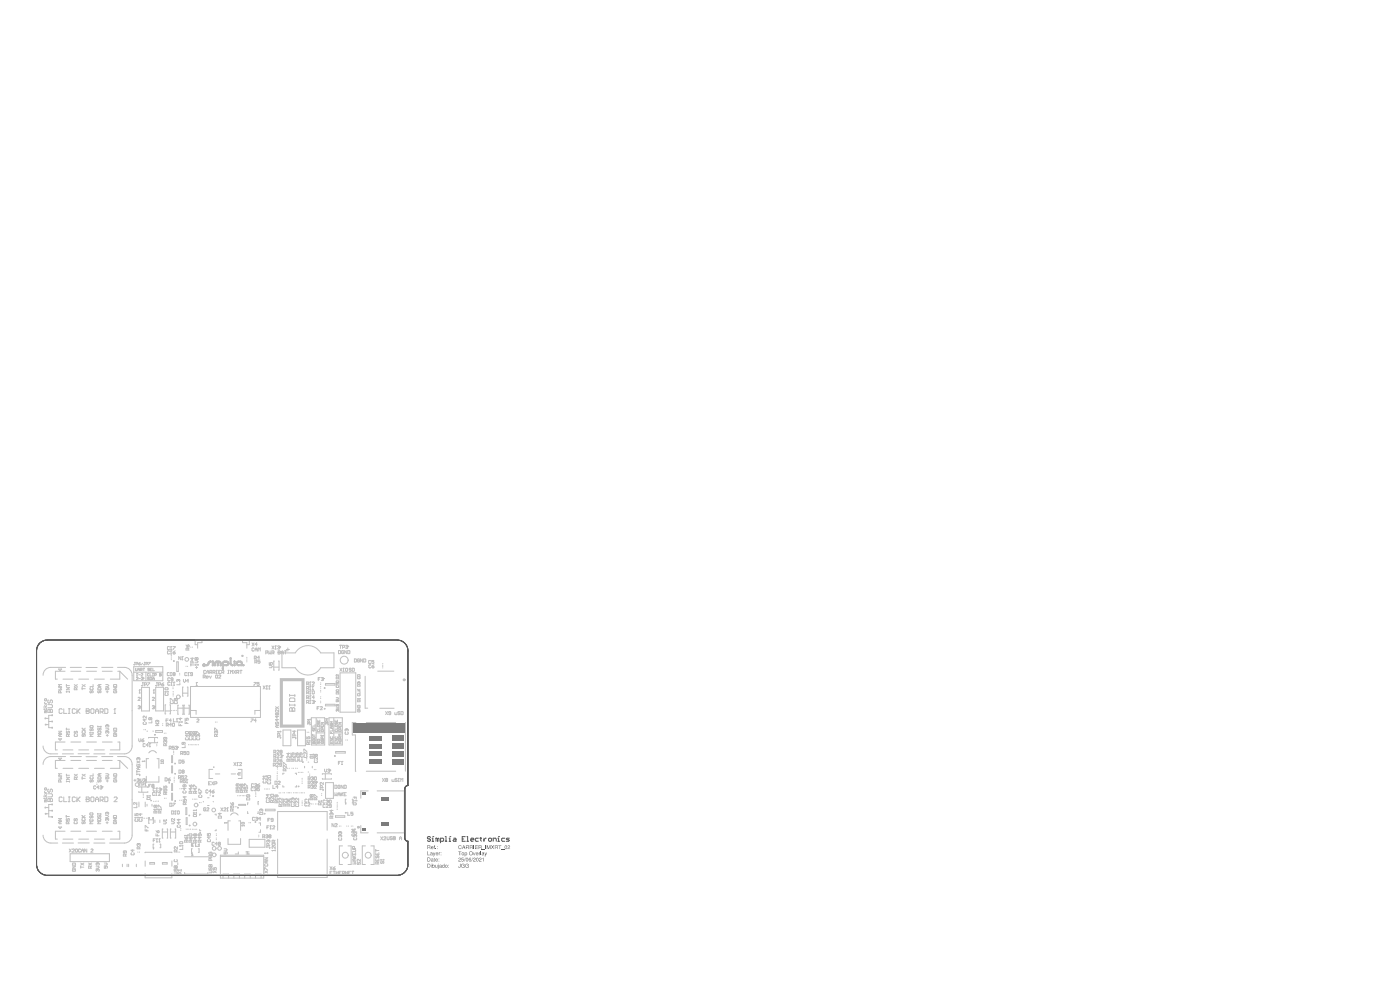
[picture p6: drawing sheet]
<svg xmlns="http://www.w3.org/2000/svg" width="420mm" height="297mm" viewBox="0 0 420 297" stroke-linecap="round" stroke-linejoin="round" font-family="sans-serif">
<g fill="#787878">
<path d="M114.3 246.6h2.2v1h-2.2z"/>
<path d="M108.5 237.5h1.1v.8h-1.1z"/>
<path d="M108.5 248.4h1.1v.8h-1.1z"/>
<path d="M114.3 239.1h2.2v1h-2.2z"/>
</g>
<path d="M11.8 192.9l1-.7 1.2-.4h105.1a3.2 3.2 0 0 1 3.2 3.3v40.4a.93 .93 0 0 0-.9 .9v14.8a.93 .93 0 0 0 .9 1v6.9a3.2 3.2 0 0 1-3.2 3.3h-104.9a3.2 3.2 0 0 1-3.2-3.3v-64.2l.1-.9z" fill="none" stroke="#000" stroke-width=".3"/>
<g fill="#787878">
<path d="M105.8 216.7h15.8v2.9h-15.8z" fill-rule="evenodd"/>
<path d="M110.6 227.7h3.7v1.3h-3.7z" fill-rule="evenodd"/>
<path d="M110.6 225.3h3.7v1.3h-3.7z" fill-rule="evenodd"/>
<path d="M110.6 223h3.7v1.3h-3.7z" fill-rule="evenodd"/>
<path d="M110.6 220.6h3.7v1.3h-3.7z" fill-rule="evenodd"/>
<path d="M117.8 227.6h3.3v1.5h-3.3z" fill-rule="evenodd"/>
<path d="M117.8 225.2h3.3v1.6h-3.3z" fill-rule="evenodd"/>
<path d="M117.8 222.9h3.3v1.5h-3.3z" fill-rule="evenodd"/>
<path d="M117.8 220.5h3.3v1.6h-3.3z" fill-rule="evenodd"/>
</g>
<g fill="#5a5a5a">
<path d="M137.5 257.2h.6v.5l-.5 .4 .6 .1h-.8l.6-.7-.1-.3-.4 .3z"/>
<path d="M138.4 257.1h.6l-.4 .1-.1 .3h.3l.3 .3-.3 .4-.5-.2h.6l-.1-.4-.4 .1z"/>
<path d="M139.5 257.1l-.4 1.1z"/>
<path d="M141.7 257.1l-.4 1.1z"/>
<path d="M142 257.2h.6l-.1 .4-.5 .5 .6 .1h-.7l.6-.7-.2-.3-.4 .3z"/>
<path d="M143.7 257.2h.6v.5l-.5 .4 .6 .1h-.8l.6-.7-.1-.3-.4 .3z"/>
<path d="M144.6 257.3l.4-.2v1.1l-.1-.8z"/>
<path d="M137.9 258.9h.2v.9l-.4 .3-.3-.4 .3 .3 .2-.1z"/>
<path d="M138.4 259l.5-.1 .4 .2v.1l-.7-.1-.2 .5 .4 .4 .4-.3-.4-.3h.5v.7l-.9-.2z"/>
<path d="M139.7 259l.4-.1 .4 .1 .1 .2-.7-.1-.2 .5 .4 .4 .3-.4-.3-.2h.5v.7l-1-.2-.1-.5z"/>
<path d="M130.2 257.2l.3 .2v.8h-.3z"/>
<path d="M130.5 259.2l.2 .8 .3-.1 .2-.7v.9l-.7-.1z"/>
<path d="M128.1 255.2h.2v1l.6 .1h-.8z"/>
<path d="M129.8 255.5l.4 .6 .3-.6-.5 1.2z"/>
<path d="M131.6 255.5h.4l-.3 .3v.5z"/>
<path d="M130.2 253.4l.3-.1-.2 1.2-.2-.7z"/>
<path d="M130.6 254.3l.2 .2z"/>
<path d="M139.9 257.3l-.1 .6 .3 .2 .1-.7-.1-.2zM139.9 257.1h.3l.2 .3-.3 .8-.4-.4z"/>
<path d="M140.7 257.2l.3-.1 .3 .2-.4-.1-.2 .3v.1l.3-.1 .3 .2-.3 .5-.4-.2zM140.7 257.9a.25 .25 0 0 0 .5 0 .25 .25 0 0 0-.5 0z"/>
<path d="M143 257.3l-.1 .5 .3 .3 .1-.6-.1-.3zM142.9 257.2h.5l.1 .6-.3 .4-.4-.2z"/>
<path d="M128.3 257.2v.9l.5-.1 .1-.7zM128.1 257l.6 .1 .3 .2v.6l-.2 .3h-.7z"/>
<path d="M129.4 257.9l.2 .2 .2-.3zM129.3 257.5h.6l.1 .7h-.7v-.3l.5-.2-.2-.2-.3 .1z"/>
<path d="M130.8 257.5l-.1 .2h.5zM130.7 257.5h.5l.1 .3h-.6l.2 .3 .4-.1-.2 .2-.5-.1z"/>
<path d="M131.5 257.4l.2 .1zM131.5 258l.2 .2z"/>
<path d="M128.3 259v.9h.5l.1-.7zM128.1 258.9l.9 .2 .1 .5-.2 .4-.8 .1z"/>
<path d="M129.3 258.9l.1 .2zM129.3 259.2l.1 .9z"/>
<path d="M129.7 259.6a.3 .3 0 0 0 .6 0 .3 .3 0 0 0-.6 0zM129.6 258.9l.1 .4 .4-.1 .2 .2v.5l-.2 .2h-.5z"/>
<path d="M131.4 258.9l.1 .2zM131.4 259.2l.1 1.1-.2 .1z"/>
<path d="M131.9 259.7v.3l.3-.2v-.2zM131.8 259.3h.6l.1 .8-.7-.1v-.4l.4-.1-.1-.2-.3 .2z"/>
<path d="M132.7 259.3h.5l.1-.4v1.2l-.7-.2zM132.7 259.6a.3 .3 0 0 0 .6 0 .3 .3 0 0 0-.6 0z"/>
<path d="M133.6 259.6a.3 .3 0 0 0 .6 0 .3 .3 0 0 0-.6 0zM133.4 259.6a.45 .45 0 0 1 .9 0 .45 .45 0 0 1-.9 0z"/>
<path d="M134.5 259.2l.1 .2zM134.5 259.9l.1 .2z"/>
<path d="M129.2 256.1a.21 .21 0 0 0 .4 0 .21 .21 0 0 0-.4 0zM129 255.6h.6l.2 .8-.8-.1v-.3l.5-.2z"/>
<path d="M130.9 255.6l-.1 .3h.5zM130.8 255.6h.5l.1 .4h-.6l.2 .3 .4-.2-.1 .2-.6-.1z"/>
<path d="M132.2 255.5l.1 .2zM132.2 256.2l.1 .1z"/>
<path d="M128.3 253.5v.4l.6-.2-.1-.2zM128.1 253.3l.9 .2 .1 1h-.2l-.2-.5h-.4v.5h-.2z"/>
<path d="M129.5 253.8l-.1 .2h.4l-.1-.2zM129.4 253.7l.5 .2 .1 .2h-.6l.2 .3 .4-.2-.3 .3-.4-.2z"/>
<path d="M131.1 253.7l.2 .1zM131.1 254.3l.2 .2z"/>
</g>
<g fill="none" stroke="#5a5a5a" stroke-width=".3">
<path d="M129.1 251l-.7-.2-.2 .4 .7 .3 .2 .4-.2 .3-.7-.3M129.6 252.2h.4M129.6 251.2h.2v1M129.8 250.8h.1M131.2 251.5l-.5-.3v1M131.2 251.5v.7M131.2 251.5l.2-.3 .2 .3v.7M132.1 252.2h.7l.2-.3-.2-.7h-.7v1.4M133.5 250.8h.2v1.4M133.5 252.2h.5M134.7 252.2h.4M134.7 251.2h.2v1"/>
<path d="M134.9 250.8h.1M136 251.2l.7 .3v.7h-.7l-.2-.3 .2-.2h.7M138.6 251.5h.5M139.5 250.8h-.9v1.4h.9M140 250.8h.2v1.4M140 252.2h.5M141.2 251.7h.9l-.3-.5-.6 .3 .2 .7h.4M143.5 251.2h-.7l-.3 .3 .3 .7h.7M143.9 251.2h.5M144.2 251v.9l.2 .3M145.1 251.2v1M145.8 251.2l-.7 .5"/>
<path d="M146.5 251.5l.7-.3 .2 .7-.7 .3zM147.9 252.2v-1h.7l.2 .3v.7M149.3 252.2h.4M149.3 251.2h.2v1M149.5 250.8h.1M151.4 251.2h-.7l-.3 .3 .3 .7h.7M152.7 251.2h-.6l-.3 .3 .7 .2 .2 .2-.2 .3h-.7"/>
</g>
<g fill="#5a5a5a">
<path d="M137.4 255.2h1l-.4 .1v1h-.2v-1z"/>
<path d="M141.8 255.5l.4 .7 .4-.7-.3 .8z"/>
<path d="M143.6 255.5h.4l-.3 .3v.5z"/>
<path d="M144.2 255.2l.1 1.1z"/>
<path d="M145.3 255.5l.4 .6 .3-.6-.5 1.2z"/>
<path d="M137.5 253.5l.5-.2 .4 .2v.2l-.5-.3-.3 .4 .3 .6 .5-.3-.2 .4-.7-.2z"/>
<path d="M142 253.3l.2 1.2z"/>
<path d="M142.5 253.3h.8l-.7 .2v.3h.6l-.6 .2v.4l.7 .1h-.8z"/>
<path d="M144.5 254.7l.9 .1z"/>
<path d="M145.6 253.3l.1 1.2z"/>
<path d="M146 253.3h.2l.3 1 .4-1h.2v1.2h-.2v-.9l-.5 .9-.3-1v1h-.1z"/>
<path d="M147.2 253.3l.5 .5 .5-.5-.4 .6 .4 .6-.5-.5-.5 .5 .4-.6z"/>
<path d="M149.4 253.3h.9l-.4 .2v1l-.1-1z"/>
<path d="M150.3 254.7l1 .1z"/>
<path d="M152.3 253.5l.3-.1 .3 .1v.4l-.6 .5 .6 .1h-.7l.6-.7-.2-.3-.4 .3z"/>
<path d="M138.5 255.9a.3 .3 0 0 0 .6 0 .3 .3 0 0 0-.6 0zM138.4 255.9a.43 .43 0 0 1 .8 0 .43 .43 0 0 1-.8 0z"/>
<path d="M139.3 255.5h.5l.3 .3-.2 .5h-.4v.4zM139.5 255.9a.29 .29 0 0 0 .5 0 .29 .29 0 0 0-.5 0z"/>
<path d="M140.8 255.8a.45 .45 0 0 0 .9 0 .45 .45 0 0 0-.9 0zM140.6 255.8a.6 .6 0 0 1 1.2 0 .6 .6 0 0 1-1.2 0z"/>
<path d="M142.9 255.7l-.1 .2h.5l-.1-.3zM142.8 255.6h.5l.1 .4h-.6l.2 .3 .4-.2-.1 .2h-.5z"/>
<path d="M144.6 256.1a.21 .21 0 0 0 .4 0 .21 .21 0 0 0-.4 0zM144.6 255.6l.5-.1 .1 .9-.7-.1v-.3l.5-.2-.1-.2-.4 .2z"/>
<path d="M139 253.5l-.2 .5h.4zM139 253.3l.6 1.2-.3-.3h-.5l-.3 .3z"/>
<path d="M139.9 253.5v.4l.5-.1v-.3zM139.7 253.3l.9 .1-.2 .5 .3 .6h-.3l-.1-.5h-.4l-.2 .5z"/>
<path d="M141 253.5v.4l.6-.1-.1-.3zM140.9 253.3l.8 .1 .1 1.1h-.2l-.2-.5h-.4l-.1 .5z"/>
<path d="M143.7 253.5v.4l.6-.2-.1-.2zM143.5 253.3l.9 .1 .1 1.1h-.2l-.2-.5h-.4v.5h-.2z"/>
<path d="M148.5 253.5v.4l.6-.1v-.3zM148.4 253.3l.8 .1 .1 1.1-.3-.5h-.5l-.1 .5z"/>
<path d="M151.5 253.6v.5l.2 .3 .2-.6-.2-.3zM151.4 253.5l.3-.1 .3 .2v.5l-.2 .4-.4-.2z"/>
</g>
<g fill="#c0c0c0">
<path d="M72 198.1l.6 .3 .1 .8h.4v.3l-.7 .1-.1-.9-.3-.2z"/>
<path d="M71 198.4l1-.3v.4h-.7l-.2 .4 .3 .3h1v.3l-1.4-.1-.2-.5z"/>
<path d="M65.2 198.7l.3 .1-.1 .7-.2-.1z"/>
<path d="M63.7 198.2l.3 .1-.2 1.2-.1-.1z"/>
<path d="M64.5 198.4l.4-.3 1.1 .1 .3 .4v.9h-.3l-.1-.9-.9-.1-.3 .1-.1 .8-.2 .1-.1-.7z"/>
<path d="M69 197.2l.3 .1v1.6l.5 .4-.1 .2-.4-.1-.3-.3z"/>
<path d="M70.2 198.2l.3 .1-.2 1.2-.1-.1z"/>
<path d="M60.9 199l1.2 .2 .5-.9 .7-.1-.5 .4-.2 .6-.4 .3-1.2 .2-.2-.3 .4 .2 .1-.2-.1-.2-.4 .2z"/>
<path d="M66.8 198.4l.6-.3v.4l-.4 .3v1.7l-.2 .1-.1-.1v-1.7z"/>
<path d="M67.3 198.1l1.2 .3 .2 .5-.3 .5-1.4 .1v-.3h1l.3-.3-.2-.4h-.8z"/>
<path d="M83.9 203.3h7.4v7.4h-.9v-6.5h-5.6v13h5.6v-6.5h.9v7.4h-7.4z"/>
</g>
<g fill="none" stroke="#c0c0c0" stroke-width=".3">
<path d="M40.1 199.8h8.7v4.2h-8.7zM40.3 198.5h.3M40.5 198.5v.7h-.4M40.8 199l.5-.1-.1-.4h-.4v.8M41.6 198.9h.3l.2 .3-.4 .1zM42.1 198.5l-.5 .4M42.8 198.8l-.5 .5M43.3 198.5h.2M43.4 198.5v.7h-.4M43.8 199h.4l.1-.3-.5-.2v.8M44.5 198.5h.5l-.5 .8M50.8 193.9l-.1-.1-.5 .1 .2 .8 .4-.1"/>
<path d="M50.8 195.2l-.1-.1-.5 .1v.7l.2 .1 .4-.1M51.1 194.7h.4M51.1 196h.4M51.3 193.8h.1M51.3 195.1h.1M51.3 193.8v.9M51.3 195.1v.9M51.3 193.8l-.2 .1M51.3 195.1l-.2 .1M51.3 196.4h.1M51.3 196.9h.1M51.3 197.3h.1"/>
<path d="M51.3 197.7h.1M51.9 193.8h.6l-.6 .9M51.9 195.6h.5l.1 .3-.4 .1zM52.5 195.1l-.6 .5M53 198.4h.5v2.9h-.5zM54.2 196.8v.9l-.6-.9v.9M54.5 197.7h.3M54.7 196.8h.1M54.7 196.8l-.2 .2M54.7 196.8v.9M55.8 199.7v.1M55.8 193.3l.4 .6"/>
<path d="M56.2 199.7v.1M56.4 194.8l-.2-.6-.4 .2v.4h.9M56.4 193.3l.3 .2-.1 .4h-.4zM56.7 194.2l-.3 .3M57.2 193.9v.1M57.2 199v.6M57.2 199.3h.9M57.7 193.9v.1M57.7 197.2v.6l-.5-.5h.9M57.8 198.7l-.1-.6-.5 .1v.5h.9M58.5 199.3h.1M58.5 199.3h.9"/>
<path d="M58.5 198.1h.6l.3 .3-.3 .3h-.6M58.5 199.3l.1 .1M58.9 197.3l-.1-.2-.3 .2 .1 .4 .3-.1M58.9 197.3l.2-.2 .3 .2-.2 .4-.3-.1M58.9 197.3v.3M58.9 199.8v.6M59.3 193.2h-.8v-1.3h16.3v1.3h-.8M59.4 199.1v.3M60.6 191.9v.7h-1.3v1.7M60.7 199.4h.1M60.8 199.4l.3 .4M61 199.4h.1"/>
<path d="M61 199.4l.1 .2M61.1 199.6h.1M61.1 199l-.4 .4M61.1 199.2l-.1 .2M61.2 199.8h.1M61.2 199h.1M61.2 199h-.1M61.2 199.2h.1M61.2 199.2l.1 .2M61.2 199l.3 .2M61.3 199.4l-.1 .2M61.3 199.4h.1"/>
<path d="M61.6 199.2h.1M62 199.2h-.5M62 199.2h.1M62 199.5l-.8 .3M62.1 199.5h-.1M62.4 198.9l-.4 .3M62.4 198.9h.1M62.4 198.8h.1M62.4 198.8v.1M62.7 198.9l-.2 .4-.4 .2M62.7 198.9h.1M62.7 198.8v.1"/>
<path d="M62.7 198.8h.1M62.9 198.1l-.4 .3-.1 .4M63 198.1h-.1M63 198.5l-.3 .3M63 198.5h.1M63 198.5h.2M63.2 198.1h-.2M63.2 198.1h.1M63.2 198.1l.1 .2M63.2 198.5h.1M63.3 198.3l-.1 .2M63.3 198.3h.1"/>
<path d="M63.7 198.3v1.1M63.7 199.4h.1M63.7 198.3h.1M63.7 199.4l.1 .1M63.8 198.1l-.1 .2M63.8 198.1h.1M63.8 199.5h.1M63.8 198.1l.2 .2M63.9 199.5h-.1M64 199.4l-.1 .1M64 198.3h.1M64 199.4h.1"/>
<path d="M64 198.3v1.1M64.3 198.8v.1M64.3 198.9v.5M64.3 199.4h.1M64.3 199.4l.2 .1M64.5 199.5h.1M64.6 199.4l-.1 .1M64.6 199.4h.1M64.6 198.8v.6M64.6 198.8h.1M65 198.1l-.5 .3-.2 .4M65 198.5l-.4 .3"/>
<path d="M65 198.1h.6M65 198.5h.6M65 198.5h.1M65 198.1h.1M65.2 198.9v.5M65.2 198.9h.1M65.2 199.4h.1M65.2 199.4l.1 .1M65.3 198.7l-.1 .2M65.3 198.7h.1M65.3 199.5h.1M65.4 198.7l.1 .2"/>
<path d="M65.5 198.9h.1M65.5 198.9l-.2 .6M65.6 198.1h.1M65.7 198.5h.1M65.7 198.1l.6 .5 .1 .8M65.7 198.5l.3 .3v.6M66 199.4h.1M66 199.4l.2 .1M66.2 199.5h.1M66.4 199.4l-.2 .1M66.4 199.4h.1M66.7 198.8h.1"/>
<path d="M66.7 198.8v1.6M67.3 198.1l-.5 .3-.1 .4M67.3 198.5l-.3 .2v.5h1M67.4 198.5h-.1M67.4 198.5h.6M67.4 198.1h.6M67.4 198.1h-.1M67.6 198.5h.1M68 198.1h.1M68 199.5h-1v.9M68 198.5h.1M68 199.2h.1"/>
<path d="M68 198.1l.4 .2 .3 .5M68 199.5h.1M68 198.5l.3 .3M68.3 198.8h.1M68.3 198.8l-.3 .4M68.7 198.8h.1M68.7 198.8l-.2 .5-.5 .2M69 197.3v1.8l.6 .4M69 197.3h.1M69.1 197.2l-.1 .1M69.1 197.2h.1M69.2 197.2l.1 .1"/>
<path d="M69.3 197.3h.1M69.3 197.3v1.6l.3 .3M69.6 199.2h.1M69.6 199.5h.1M69.7 199.5h.1M69.7 199.2h.1M69.7 199.2l.1 .2M69.8 199.4h.1M69.8 199.4l-.1 .1M70.2 198.3v1.1M70.2 198.3h.1M70.2 199.4h.1"/>
<path d="M70.2 199.4l.1 .1M70.3 198.1l-.1 .2M70.3 198.1h.1M70.3 198.1l.2 .2M70.3 199.5h.1M70.5 198.3h.1M70.5 199.4l-.2 .1M70.5 198.3v1.1M70.5 199.4h.1M70.8 198.8l.5 .7h1.7M70.8 198.8h.1M71.1 198.8l.3 .4"/>
<path d="M71.1 198.8h.1M71.4 199.2h.1M72 198.5h-.7l-.2 .3M72 198.1l-.8 .1-.4 .6M72 198.5l.3 .2M72 198.1l.4 .2 .3 .5M72 198.1v.4M72.3 198.7h.1M72.3 198.7l.1 .5h-.9M72.7 198.8h.1M72.7 198.8v.1M72.7 198.9h.1"/>
<path d="M72.7 198.9v.3h.3M72.7 191.9v.7h1.3v1.7M73 199.2h.1M73 199.2l.2 .2M73 199.5h.1M73.2 199.4h.1M73.2 199.4l-.2 .1M74 197.5h.1M74 197h.1M74 198.4h.1M74 197.9h.1M75.6 192.7l.6 .9"/>
<path d="M76.2 194.4l-.2-.2-.4 .2 .1 .7 .5-.1M76.2 192.7l-.6 .9M76.3 197.3h.4l.2-.5-.6-.1v.9M76.4 198.5h.5l.1-.5-.6-.1v.9M76.5 195.1v-.6l.3-.3 .3 .3v.6M76.5 194.7h.6M76.6 197.3l.3 .3M76.7 198.5l.3 .3M77.1 193.1h-.6l.5-.4v.9M77.4 195.1v-.9l.3 .3 .3-.3v.9M77.8 197.1h-.6l.5-.4v.9M78 197.9h-.7v.4l.4-.1 .3 .1-.2 .5-.5-.2"/>
<path d="M79.7 195.7l.6-.1-.1-.5h-.5v.9M80.6 195.1v.9l.3-.3 .3 .3v-.9M80.7 198.6v.6h.5l-.1-.3 .1-.3 .5 .1-.2 .5M80.7 199.5h.7l.3 .3-.3 .3h-.7M81.5 193.6l.7 .9M81.6 195.7h.4l.2-.5-.6-.1v.9M81.9 195.7l.3 .3M82.1 200h1.6M82.2 193.6l-.7 .9M82.3 198.2h-.2v2.6h.2M82.5 194.5h.3M82.6 193.6h.1"/>
<path d="M82.6 193.6l-.1 .2M82.6 193.6v.9M83.2 193.8l.5-.2 .2 .3M83.4 195.6h.1M83.4 195.1l.6 .1-.1 .8h-.5zM83.4 195.6h.5M83.5 198.2h.2v2.6h-.2M83.5 194.1h.2M83.7 194.1l.2 .1-.2 .3-.5-.1M83.9 193.9h.1M83.9 193.9l-.2 .2M84.3 196v-.6l.3-.3 .4 .3v.6"/>
<path d="M84.3 195.6h.7M84.6 195.7h3.9a4.4 4.4 0 0 1 7.7 0h3.9v4.5h-3.9a4.4 4.4 0 0 1-7.7 0h-3.9zM85.3 195.1h.6M85.6 195.1v.9M85.9 194.7h.9M86.3 194.2v.9M101.5 195l.6 .2-.1 .7h-.5zM101.8 193.4h.6M102.1 193.4v1M102.7 194l.6-.1-.1-.5h-.5v1M103.1 195.2l-.2-.2-.5 .2 .2 .7 .5-.1v-.3h-.4M103.6 193.6l.5-.2 .2 .3"/>
<path d="M103.9 193.9h.2M104 195v.9l-.6-.9v.9M104.1 193.9l.2 .1-.2 .4-.5-.2M104.3 193.7h.1M104.3 193.7l-.2 .2M104.3 195l.6 .2-.1 .7h-.5zM106.3 197.5l.6 .2-.2 .7h-.4zM107.8 197.7l-.1-.2-.5 .2v.6l.5 .1 .1-.4h-.3M108.7 197.5v.9l-.6-.9v.9M109.1 197.5l.6 .2-.2 .7h-.4zM111.2 198.1l-.2-.1-.4 .1 .1 .8 .5-.2M111.2 199.4l-.1-.1-.5 .1 .2 .8 .4-.2"/>
<path d="M111.5 199.7h.5l.1 .3-.4 .2zM112.1 198h-.6v.4l.3-.1 .3 .1-.2 .5-.4-.2M112.1 199.3l-.6 .4M114.7 198.9h.1M114.7 199.7h.1M114.7 199.4h.1M13.1 212.5h.1M13.1 211.9h.9M13.4 209.6l.4-.2 .2 .5-.5 .2zM13.4 210.5l.3 .5M13.4 211.5l.3 .4 .3-.4M13.4 211h.6"/>
<path d="M13.5 213.3h.5M13.5 213.3l-.1 .3h.6M13.7 215.3h.9M13.7 217.2h.9M14 213h-.5l-.1 .2 .1 .1M14 212.5h-.6v.2M14 212.4v.3M14.3 212.8l.3-.2 .4 .2 .5-.2 .2 .2v.7h-1.4zM14.3 211.2h1.2l.2 .2-.2 .7h-1.2M14.6 209.8l-.3 .7 .5 .2 .2-.7 .5-.2 .2 .2-.2 .7M14.6 216.3h.9M15 213.5h.1"/>
<path d="M15 212.8v.7M15.5 214.4h-.9v3.7h.9M17.6 200.5h.9l-.5 .5zM17.6 206.1h.9l-.3 .3 .3 .3h-.9M17.6 219.2h.9l-.9 .6h.9M18.2 207.7v-.5l-.5-.2-.1 .7h.9M18.5 205.2h-.9l.3 .3-.3 .3h.9M18.7 212.7l-.3-.3-.7 .3v.9l.3 .2 .7-.2M18.9 203.6h3M19.1 212.4v1.4h1M19.5 201.2h-2.9v2.4h.6M19.7 200h-4.5a2.32 2.32 0 0 0-2.3 2.4"/>
<path d="M19.9 207.4h.9M19.9 205.2v.6M19.9 207.2v.3M19.9 218.3v.6M19.9 206.1h.9l-.9 .6h.9M19.9 205.5h.9M19.9 218.6h.9M20.1 219.2l-.2 .5 .3 .1 .2-.5 .3-.1 .1 .1-.1 .5M20.5 212.4h.5M20.5 213.8h.5M20.7 212.4v1.4M20.8 207.2v.3"/>
<path d="M21.1 200h3.3M21.3 201.2h2.9M22.3 205.2l.9 .6M22.4 219.2l-.1 .1 .1 .5 .3-.1 .2-.5 .3 .1-.2 .5M22.6 212.7l-.2-.3-.7 .3v.9l.2 .2 .7-.2M22.9 206.7v-.4l-.5-.2-.1 .6h.9M23.1 212.4v1.4M23.2 206.1l-.3 .3M23.2 205.2l-.9 .6M23.3 213.1l.7 .7M23.6 203.6h3M24 212.4l-.9 1"/>
<path d="M24.6 206.1v.6M24.6 206.4h1M24.6 205.2l1 .6M24.6 218.9h1M24.6 218.3l.6 .6M24.8 219.2l-.2 .1 .2 .5h.6l.2-.1-.2-.5M25.6 205.2l-1 .6M25.6 218.3l-.5 .4M25.8 200.1h3.3M25.8 213.1h.1M25.8 213.1h.7M25.8 212.4h.7l.3 .3-.3 .4 .3 .5-.3 .2h-.7z"/>
<path d="M26 201.2h2.9M27 219.7h.9M27 217.6l.8-.1 .1 .4-.8 .2zM27 219.5v.3M27.1 218.4l-.1 .2 .1 .4 .3-.1 .2-.5 .3 .2-.1 .4M27.1 206.1l-.1 .2 .1 .4h.7l.1-.1-.1-.5M27.1 207l-.1 .2 .1 .5 .7-.7 .1 .2-.1 .5M27.5 212.4l.7 .3v.9l-.3 .2-.7-.2v-.9zM27.9 205.2v.6h-.9M27.9 219.5v.3M28.3 203.6h3M28.6 213.1h1"/>
<path d="M28.6 213.8v-.9l.5-.5 .5 .5v.9M29.3 217.8h1M29.3 206.3l.8-.2 .2 .6h-1zM29.3 217.6v.3M29.3 219.3l.8-.1 .2 .5-.8 .1zM29.5 207l-.2 .2 .2 .5 .6-.7 .2 .2-.2 .5M29.5 218.3l-.2 .4 .4 .2 .1-.5 .3-.1 .2 .1-.2 .5M29.8 205.2v.6M30 213.4h.7l.3-.7-.3-.3h-.7v1.4M30.3 205.2h-.6l-.4 .3 .4 .3h.6M30.3 217.6v.3M30.5 213.4l.5 .4"/>
<path d="M30.5 200h3.3M30.7 201.2h2.9M31.4 212.4h.7l.2 .3v.9l-.2 .2h-.7zM31.7 205.2h.6l.3 .3-.3 .3h-.6M31.7 218.3h.6l.3 .3-.3 .3h-.6M31.7 206.1v.6h.5l-.2-.3 .2-.3 .4 .2-.1 .4M31.9 207.4h.6M32 219.2h.1M32 217.3h.1M32 217.3l-.3 .2 .2 .4M32 219.2l-.3 .1 .2 .5M32 219.2l.2 .1"/>
<path d="M32 217.3l.2 .2M32.2 217.5l.1-.2 .3 .2-.1 .4M32.2 219.3l.1-.1 .3 .1-.1 .5M32.2 207v.7M32.2 217.5v.1M32.2 219.3v.2M34.1 206.1h.9l-.9 .6h.9M34.1 219.2h.9l-.9 .6h.9M34.2 213.8h.5M34.2 205.2h.6l.2 .6h-.9zM34.2 207l-.1 .2 .1 .5h.6l.2-.5-.5-.2v.4M34.2 218.3h.6l.2 .6h-.9z"/>
<path d="M34.4 212.4h.1M34.4 212.4v1.4M34.4 212.4l-.2 .3M35.2 200a4.3 4.3 0 0 1 3.6 .5 2.31 2.31 0 0 1 .8 1.9v21.2a2.32 2.32 0 0 1-2.3 2.4h-4.4M35.3 201.2h.6M35.9 201.2v2.4h-2.8M35.9 201.2l2.4 2.4M40.1 201.5h8.7M40.6 200.3l.2 .8 .3-.2v-.6M40.9 203.1h.5l-.5 .7h.5M41 202.6h.2M41.1 201.9h.1"/>
<path d="M41.1 201.9v.7M41.1 201.9l-.1 .1M41.4 201.1v-.5l.2-.3 .3 .3v.5M41.4 200.7h.5M41.4 211.7l.5-.2 .1 .3M41.4 209.2l.2-.2 .4 .2-.6 .7h.6M41.6 202.2h.5M41.6 203.4h.5M41.7 207.7h.3M41.7 212h.2M41.9 206.8h.1M41.9 206.8v.9"/>
<path d="M41.9 212l.1 .1-.1 .3-.5-.1M41.9 206.8l-.2 .1M42 211.8h.1M42 211.8l-.1 .2M42.1 200.8l.5-.1-.1-.4h-.4v.8M42.3 202h.5l-.5 .6h.5M42.4 200.8l.2 .3M42.4 203.1l.4-.1 .1 .3M42.4 206h2.4v7.1h-2.4zM42.6 203.4h.2M42.7 204.7h.3M42.8 203.4v.4l-.4-.2"/>
<path d="M42.9 204.7v.7l-.2 .2-.3-.2M42.9 200.3h.5M42.9 203.3h.1M42.9 203.3l-.1 .1M43.1 216.5l-.2 .2 .2 .4h.6l.2-.1-.2-.5M43.1 200.3v.8M43.2 218.7v.1M43.3 205.3h.5l.1-.5-.6-.1v.9M43.4 215.6v.6l-.5-.5h1M43.6 218.7v.1M43.8 201.5v2.5M43.9 214.6v.7l-.7-.7-.3 .2 .2 .5"/>
<path d="M44.1 219.1v.2M44.2 204.7h.7l-.7 .9M44.8 202h-.5l.1 .6 .4-.1M44.8 203.1h-.5l.5 .4-.2 .3-.3-.2M44.8 200.4l-.3-.1-.2 .3 .5 .3h-.5M45 201.9v.7h.5M45 203l.5 .1-.1 .7h-.4zM45.1 215.3l-.2-.2-.3 .2 .2 .4 .3-.1M45.1 215.3l.1-.2 .3 .2-.1 .4-.3-.1M45.1 215.3v.3M45.1 200.7h.2M45.5 216v.7h-.9"/>
<path d="M45.6 200.3h-.5v.8h.5M45.7 211.7l.4-.2 .2 .3M45.7 209.2l.1-.2 .5 .2-.6 .7h.6M45.7 202.6h.3M45.7 201.9h.3M45.8 203.4h.4M45.8 203.8v-.5l.2-.3 .2 .3v.5M45.8 200.3v.8h.5M45.9 201.9v.7M45.9 219.1v.2M46 207.7h.3M46 212h.1"/>
<path d="M46.1 206.8h.1M46.1 206.8v.9M46.1 212l.2 .1-.2 .3-.4-.1M46.1 206.8l-.1 .1M46.3 211.8h.1M46.3 211.8l-.2 .2M46.4 202.4h.3l.2-.4-.5-.1v.7M46.7 219h2v.5h-2zM46.7 216.9h.9l-.9 .6h.9M46.7 206h2.3v7.1h-2.3zM46.9 204.7h.3M47 215.9h.1"/>
<path d="M47 215.9l-.3 .2 .1 .5M47 215.9l.2 .2M47.1 204.7v.7l-.2 .2-.3-.2M47.2 216.1l.1-.2 .3 .2-.1 .5M47.2 216.1v.2M47.6 205.3h.4l.2-.5-.6-.1v.9M47.8 202.3h.1M47.8 202.3h.4M47.8 201.9l.5 .1-.1 .6h-.4zM48.5 205.1h.4l.2 .3-.5 .2zM48.7 217h.1M48.7 217.4h.1"/>
<path d="M49.1 204.7l-.6 .4M49.3 219.7v.1M49.5 207.4h.1M49.5 207.4h.9M49.5 206.3l.7-.2 .2 .5-.8 .2zM49.5 207.4l.1 .1M49.5 213.1h1.6M49.6 207.8l-.1 .2 .1 .5h.6l.2-.2-.2-.5M49.7 211.3h-.2v2.7h.2M49.7 219.7v.1M49.8 216h.3M49.9 217.4h.4l.2-.5-.6-.1v.9"/>
<path d="M50.2 217.4l.3 .3M50.4 207.2v.3M50.4 215.5h-.6v.9M50.8 201.7l-.2-.1-.4 .1 .1 .8 .5-.1M50.9 211.3h.2v2.7h-.2M50.9 204.6l-.1-.1-.5 .1v.6l.2 .2 .4-.2M50.9 203.3l-.1-.1-.5 .1 .2 .8 .4-.2M51 210v-.6l1 .6M51.1 202.5h.3M51.2 210.3l-.2 .1 .2 .5 .8-.2-.2-.4M51.3 201.6h.1M51.3 201.6l-.2 .1"/>
<path d="M51.3 205.4h.3M51.3 201.6v.9M51.4 216h-.7l.5-.5v.9M51.4 204.5h.1M51.4 204.5v.9M51.4 217.2h-.6l.5-.4v.9M51.4 204.5l-.1 .1M51.5 212.9v.1M51.8 205.9h.1M51.8 206.4h.1M51.9 216.8l.4 .1-.1 .8-.5-.2zM51.9 203.6l-.6-.1 .1-.3 .5 .1v.6l-.2 .2-.4-.2"/>
<path d="M51.9 207.8h.1M51.9 208.6h.1M51.9 207.3h.1M51.9 208.1h.1M52 212.9v.1M52 215.4v.9h.6M52 202.1l-.1-.2 .1-.3 .5 .1-.2 .4M52 202.1l-.1 .1 .1 .3 .5-.1-.2-.3M52 205.4h.3M52 202.1h.3M52.2 204.5h.1M52.2 204.5v.9"/>
<path d="M52.2 204.5l-.2 .1M52.4 212.9v.1M52.4 210.3l-.1 .1 .1 .5 .8-.2-.2-.4M52.7 209.5v.3M52.7 209.5l-.1-.1-.3 .1 .1 .5 .3-.2M52.7 209.5l.2-.1 .3 .1-.2 .5-.3-.2M52.8 212.9v.1M52.9 216.3h.3M53.1 215.4h.1M53.1 215.4l-.2 .2M53.1 215.4v.9M53.3 203.7h.1"/>
<path d="M53.3 203.7l-.3 .1 .2 .5M53.3 203.7l.2 .1M53.3 212.3h1.6M53.5 203.8v.2M53.5 203.8l.1-.1 .3 .1-.1 .5M53.5 211.4h-.2v2.7h.2M53.6 216.4h.1M53.6 216.9v.6h1M53.6 216.4h1M53.6 216.4l.2 .2M53.8 201.8h.1M53.8 202.3h.1"/>
<path d="M53.9 204.6v.6h-.9M54.1 215.2v.6l-.5-.5h1M54.1 217.2v.3M54.6 216.3v.3M54.7 211.4h.2v2.7h-.2M54.8 207.8h1.5M54.9 205.9h-.1v2.7h.1M55 203.6v.6l.3 .4 .3-.4v-.6M55.2 212.3h1.6M55.4 211.4h-.2v2.7h.2M55.5 215.3v.6h.5l-.2-.3 .2-.3 .4 .1-.1 .5M55.5 216.2v.6h.9"/>
<path d="M55.8 219.3h.6l.1 .4-.7 .2-.2-.2zM56 216.5v.3M56 201.7l-.1-.1-.5 .1v.7l.2 .1 .4-.1M56.2 205.9h.1v2.7h-.1M56.3 202.5h.3M56.5 201.6h.1M56.5 201.6v.9M56.5 201.6l-.2 .1M56.6 204.1h-.7l.5-.5v1M56.6 211.4h.2v2.7h-.2M57.1 213h1.7v1.1M57.1 205.8h21v9.2h-21z"/>
<path d="M57.2 219.3l-.2 .6-.3-.2 .2-.4h.6l.1 .1-.1 .5M57.7 202.1l-.6-.2 .2-.3 .4 .1v.7l-.1 .1-.5-.1M58.3 219.4l-.2-.1-.3 .1 .2 .5 .3-.2M58.3 219.4l.1-.1 .4 .1-.2 .5-.3-.2M58.3 219.4v.3M58.6 200.1h.6M58.8 205.5h.3M58.9 219.9v-.6l1 .6M59 204.6h.1M59 204.6v.9M59 204.6l-.2 .1M59 215.7l.2-.2 .4 .2-.6 .7h.6"/>
<path d="M60.9 202.9h.5l.2-.4-.7-.2v1M61.2 202.9l.4 .4M61.7 201.1l-.1-.2-.5 .2 .1 .8 .5-.2M61.9 202.9h.6l-.2-.3-.4 .2v.3l.4 .2M62 201.9v-.7l.3-.3 .3 .3v.7M62 201.4h.6M62.8 202.6l.3 .7 .3-.7M62.9 201.6h.5l.2-.5-.7-.2v1M63.3 201.6l.3 .3M63.9 201.6h.4l.2-.5-.6-.2v1M64.2 201.6l.3 .3M64.3 218.9v-.6l1 .6"/>
<path d="M64.6 216.4v.1M64.6 219.2h.1M64.6 219.2l-.3 .1 .2 .5M64.6 219.2l.2 .1M64.6 202.5l.2-.2 .5 .2-.2 .8-.5-.2zM64.8 219.3v.2M64.8 219.3l.1-.1 .4 .1-.2 .5M64.8 201.9h.3M64.8 200.9h.3M65 200.9v1M65.1 216.4v.1M65.6 201.4h.3"/>
<path d="M65.6 202.5l.1-.2 .5 .2-.6 .8h.6M66.2 200.9h-.6v1h.6M66.5 201.6l.6-.2-.1-.5h-.5v1M66.7 200.5h.1M66.7 200.5l.1 .1M66.8 201.6l.3 .3M66.8 200.6h.1M67 200.5l-.2 .1M67 200.4v.1M68.4 201.9h.3M68.4 200.9h.3M68.5 200.9v1"/>
<path d="M69.1 201.9v-1l.3 .3 .3-.3v1M70.1 200.9l.6 1M70.7 200.9l-.6 1M71 201.6h.4l.2-.5-.6-.2v1M71.3 201.6l.3 .3M71.9 200.9h.6M72.2 200.9v1M75.3 215.5h.6l-.6 .9M76.2 204.6h.6l-.6 .9M76.8 216h-.6l.5-.5v.9M77.7 204.6h-.6v.4l.3-.1 .3 .1-.2 .5-.4-.2M78.1 213h-1.7v1.1"/>
<path d="M78.9 205.6l.6 .9M79.5 205.6l-.6 .9M79.8 206.5h.3M80 205.6h.1M80 205.6l-.2 .1M80 205.6v.9M80.6 206.5h.3M80.8 205.6h.1M80.8 205.6v.9M80.8 205.6l-.2 .1M82.6 211.8l.9 .6M82.8 216.5l-.2 .4 .3 .2 .2-.5 .3-.1 .1 .1-.1 .5"/>
<path d="M83.1 213.8l-.2-.1-.3 .1 .2 .5 .3-.2M83.1 213.8l.1-.1 .3 .1-.1 .5-.3-.2M83.1 215.5v.7l-.5-.5h.9M83.1 213.8v.3M83.1 214.6v.6l-.5-.4h.9M83.1 217.4v.6M83.3 219.3h.1M83.3 219.3l.1 .2M83.3 219.3h.9M83.5 217.4h-.6l-.3 .3 .3 .3h.6M83.5 212.8v.6l-.6-.6-.3 .1 .2 .5M83.5 211.8l-.9 .6"/>
<path d="M84.2 219.2v.3M84.9 218.8h2.3v4.7h-2.3zM86.8 208.2v.5M86.8 211.1v.5M86.8 212.4l.3-.3 .5 .3 .5-.3 .3 .3v.8h-1.6zM86.8 211.3h1.6M86.8 208.4h1.6M87.1 209.2h1l.3 .3v.8h-1.6v-.8zM87.6 213.2h.1M87.6 212.4v.8M88.3 219v.6l-.5-.4h.9M88.4 208.2v.5"/>
<path d="M88.4 211.1v.5M89.2 218.8h2.4v4.7h-2.4zM91.9 205h.5l.2-.4-.7-.2v.9M91.9 206.4h.5l.2-.5-.7-.1v.9M91.9 207.7h.5l.2-.5-.7-.1v.9M91.9 209.2h.5l.2-.5-.7-.2v1M91.9 210.6h.5l.2-.5-.7-.2v1M92.1 219.5h.1M92.2 209.2l.4 .3M92.2 210.6l.4 .3M92.2 205l.4 .3M92.2 206.4l.4 .3"/>
<path d="M92.2 207.7l.4 .3M92.3 215.7h.1M92.3 216.9h.6v.4M92.3 216.8v.2M92.3 215.7l.1 .1M92.3 215.7h.7M92.6 219.5h.1M92.8 216.5l-.2-.4-.3 .1v.3h.7M92.9 205.3h.3M92.9 209.5h.3M92.9 208h.3M92.9 210.9h.3"/>
<path d="M92.9 206.7h.3M93 208.5h.1M93 209.9h.1M93 204.4h.1M93 205.8h.1M93 207.1h.1M93 204.4v.9M93 205.8v.9M93 207.1v.9M93 208.5v1M93 209.9v1M93 208.5l-.1 .2"/>
<path d="M93 209.9l-.1 .2M93 204.4l-.1 .2M93 205.8l-.1 .1M93 207.1l-.1 .1M93 215.6v.2M93.4 215.1h4v8.2h-4zM93.6 204.6l.2-.2 .5 .2-.7 .7h.7M93.6 207.2l.2-.1 .5 .1-.2 .8-.5-.2zM93.6 210.1l.5-.2 .2 .3M93.6 206.7h.3M93.8 217.9v.5h.7v-.5M93.8 205.8h.1"/>
<path d="M93.8 205.8v.9M93.8 205.8l-.2 .1M93.9 218.6v.5l.4-.5 .2 .1-.1 .4M93.9 210.4h.2M94.1 210.4l.2 .2-.2 .3-.5-.2M94.1 218.1v.3M94.3 210.2h.1M94.3 209h-.7l.5-.5v1M94.3 210.2l-.2 .2M94.5 217.1v.5h-.7M94.8 219.7h2.6M94.8 215.3v8"/>
<path d="M95.1 212.3h.3M95.2 215.8v.5h.7v-.5M95.3 216.6v.5l.3-.5 .3 .1-.1 .4M95.3 218.8v.5l.6-.1-.1-.4M95.3 217.3h.5l.1 .4-.6 .1zM95.4 203.5h.3M95.5 216.1v.2M95.7 211.8h-.6v.9M95.9 218.1v.5h-.7M96 212l.2-.2 .4 .2-.6 .7h.6M96 203.1h-.6v.9M96.1 210.2h.1"/>
<path d="M96.1 210.6h.1M96.1 208.9h.1M96.1 209.3h.1M96.1 206.9h.1M96.1 207.4h.1M96.1 205.8h.1M96.1 206.3h.1M96.1 204.7h.1M96.1 205.2h.1M96.3 218.9l.6-.1 .1 .4-.6 .1zM96.3 216.6h.7l-.7 .5h.7M96.3 217.3v.5h.7v-.5"/>
<path d="M96.4 203.2l.4-.1 .2 .3M96.6 217.6v.2M96.7 203.5h.1M96.8 218.6l-.2-.5-.3 .1v.4h.7M96.8 203.5l.2 .2-.2 .3-.4-.2M97 203.4h.1M97 203.4l-.2 .1M97.6 204.9h2.9v.4h-2.9zM97.6 211.1h2.9v.5h-2.9zM97.7 216.9h.6v.4M97.7 216.8v.2M98 215.3v.5l-.3-.4h.7"/>
<path d="M98.2 216.5l-.2-.4-.3 .1v.3h.7M98.7 215.1h4v8.2h-4zM99 216.4h.8M99 219.3v.5h.8M99 216.9h.8M99.2 217.1l-.2 .4 .3 .1 .4-.5v.5M99.4 216.4v.5M99.4 217.9v.5M99.4 219.6v.2M99.8 217.9h-.5l-.3 .2 .3 .3h.5M99.8 218.6v.5h-.8M100.1 219.7h2.6"/>
<path d="M100.1 215.3v8M100.4 215.8v.5h.8v-.5M100.4 217.4l.7-.1 .1 .4-.6 .1zM100.6 216.6l-.2 .3 .3 .2 .4-.5v.5M100.6 218.8v.5l.6-.1-.1-.4M100.8 204.2l.6-.1 .2 .5h-.8zM100.8 206.9l.6-.1 .2 .3-.7 .2zM100.8 203.1l.6-.1 .2 .5h-.8zM100.8 207.6l.6-.1 .2 .5h-.8zM100.8 209.8v.5h.4v-.5l.4 .2-.2 .3M100.8 216.1v.2M100.8 212h.5l.3 .2-.3 .3h-.5"/>
<path d="M100.8 209.1h.5l.3 .2-.3 .3h-.5M100.9 205.6v.5l.7-.2-.2-.3M101.1 212.7h.1M101.1 211.2h.1M101.1 211.2l-.3 .2 .1 .3M101.1 212.7l-.3 .1 .1 .4M101.1 212.7l.1 .1M101.1 211.2l.1 .2M101.2 218v.5h-.8M101.2 211.4h.4l-.2 .3M101.2 211.4v.1M101.2 212.8v.2"/>
<path d="M101.2 212.8h.4l-.2 .4M101.6 202.2v.5l-.5-.5-.3 .1 .1 .4M101.6 204.8h-.8l.3 .3-.3 .2h.8M101.6 216.6h.7l-.7 .5h.7M101.6 217.3v.5h.7v-.5M101.7 218.8h.5l.1 .4-.6 .1zM101.9 200.3l.6 .9M101.9 217.6v.2M102 201.7h4.7v11.8h-4.7zM102.1 218.5l-.2-.5-.3 .2v.3h.7M102.5 200.3l-.6 .9M102.8 201.2h.3"/>
<path d="M103 200.3h.1M103 200.3l-.2 .1M103 200.3v.9M103.6 200.4l.2-.1 .4 .1-.1 .8-.5-.1zM103.6 219.5l-.1 .1 .1 .5 .8-.2-.1-.4M103.8 218.5h.1M103.8 218.5l-.3 .2 .1 .5M103.8 218.5l.1 .2M103.9 218.7l.2-.2 .3 .2-.1 .5M103.9 218.7v.1M105.3 200.4l-.1-.1-.5 .1 .2 .4 .4 .1-.1 .3-.5-.1M105.6 200.3l.7 .1-.2 .8h-.5z"/>
<path d="M106.7 216.6h-1.1v3.7h1v10.9h.1M107.2 209.5h.1M107.2 211.5l.6-.1 .2 .5h-.8zM107.2 205.3l.6-.1 .2 .5h-.8zM107.2 202.3l.6-.1 .2 .5h-.8zM107.2 207.1h.8M107.2 209.5h.8M107.2 212.2h.8l-.8 .4h.8M107.2 209.5l.1 .1M107.2 206.6l.5 .5M107.3 209.8h.5l.2 .5h-.8zM107.3 208.1v.5h.5v-.5"/>
<path d="M107.3 212.9v.5l.7-.1-.2-.4h-.2v.2M107.3 203v.5h.5v-.5M107.5 204.5h.1M107.5 204.5l-.3 .1 .1 .3M107.5 204.5l.1 .1M107.6 204.6h.4l-.2 .3M107.6 204.6v.1M108 207.3v.5h-.8M108 209.3v.3M108 206.6l-.4 .4M109.5 202.7v9.6h.8M109.8 216.6h8.9"/>
<path d="M113.3 201.2h4.8M113.9 212.3h4.3M114.7 200.2h.1M115.6 213.3l.6 .9M116.2 213.3l-.6 .9M117.2 213.7l-.7-.1 .2-.3 .5 .1v.7l-.2 .1-.5-.1M118.4 213.6l.2 .6h.4v-.6M119.9 213.4l-.1-.1-.5 .1 .2 .3 .4 .2-.1 .3-.5-.1M120.3 213.3l.6 .1-.2 .8h-.4zM121.6 216.6v14.6M12.9 223.6a2.32 2.32 0 0 0 2.3 2.4h2.1M13.1 239.3h.1"/>
<path d="M13.1 238.6h.9M13.4 237.7h.6M13.4 236.3l.4-.1 .2 .4-.5 .2zM13.4 237.3l.3 .4M13.4 238.2l.3 .4 .3-.4M14 239.3h-.6v.1M14 239.7h-.5l-.1 .2 .1 .1M14 239.1v.3M14.3 239.6l.3-.3 .4 .3 .5-.3 .2 .3v.6h-1.4zM14.3 237.9h1.2l.2 .3-.2 .7h-1.2M14.6 236.5l-.3 .7 .5 .3 .2-.7 .5-.3 .2 .3-.2 .7M15 239.6v.6"/>
<path d="M17.6 221.4h.9l-.5 .5zM17.6 227.3h.9l-.5 .4zM17.6 232.8h.9l-.3 .4 .3 .3h-.9M18 220.1v.6M18.2 234.4l-.2-.6-.4 .1v.5h.9M18.5 220.1h-.6l-.3 .3 .3 .3h.6M18.5 231.9h-.9l.3 .3-.3 .3h.9M18.7 239.1l-.3-.2-.7 .2v1l.3 .2 .7-.2M18.7 226h3.3M18.9 224.8h3M18.9 230.3h3M19.1 238.9v1.4h1"/>
<path d="M19.5 222.4h-2.9v2.4h.6M19.5 227.9h-2.9v2.4h.6M19.7 226.8h-4.5a2.32 2.32 0 0 0-2.3 2.3M19.9 233h.9l-.9 .6h.9M19.9 232.4h.9M19.9 232.1v.6M19.9 234.1v.3M19.9 234.2h.9M20.5 238.9h.5M20.5 220.7l-.1-.6-.5 .2v.4h.9M20.7 238.9v1.4M20.8 220.1l-.3 .3"/>
<path d="M20.8 234.1v.3M21.1 226.8h3.3M21.3 222.4h2.9M21.3 227.9h2.9M22.3 232.1l.9 .6M22.4 220.1l-.1 .2 .1 .4 .8-.1-.2-.5M22.6 239.1l-.2-.2-.7 .2v1l.2 .2 .7-.2M22.9 233.6l-.2-.6-.4 .2v.4h.9M23.1 238.9v1.4M23.2 233l-.3 .3M23.2 232.1l-.9 .6M23.3 239.6l.7 .7"/>
<path d="M23.4 225.9h3.4M23.6 224.8h3M23.6 230.3h3M24 238.9l-.9 .9M24.6 233.3h1M24.6 233v.6M24.6 232.1l1 .6M24.8 220.1l-.2 .5 .3 .1 .2-.4 .3-.2 .2 .2-.2 .4M25.6 232.1l-1 .6M25.8 226.8h3.3M25.8 239.6h.1M25.8 239.6h.7"/>
<path d="M25.8 238.9h.7l.3 .2-.3 .5 .3 .5-.3 .2h-.7zM26 222.4h2.9M26 227.9h2.9M27.1 232.8l-.1 .2 .1 .5h.7l.1-.2-.1-.5M27.1 233.8l-.1 .1 .1 .5 .7-.6 .1 .1-.1 .5M27.2 239.1l.3-.2 .7 .2v1l-.3 .2-.7-.2zM27.9 220.1h-.9l.3 .3-.3 .3h.9M27.9 231.9v.6h-.9M28.1 226h3.4M28.3 224.8h3M28.3 230.3h3M28.6 239.6h1"/>
<path d="M28.7 235.7l-.1-.1-.5 .1 .1 .8 .5-.2M29 234.7h.1M29 235.1h.1M29.4 233l.7-.2 .2 .7h-.9zM29.5 233.8l-.1 .1 .1 .5 .6-.6 .2 .1-.2 .5M29.6 236h-.6l.5-.4v.9M29.8 231.9v.6M30 235.7l.4-.1 .2 .3M30 239.8h.7l.3-.7-.3-.2h-.7v1.4M30.3 236h.1M30.3 220.1h-1l.4 .3-.4 .3h1M30.3 231.9h-.6l-.3 .3 .3 .3h.6"/>
<path d="M30.4 236l.2 .2-.2 .3-.4-.2M30.5 239.8l.5 .5M30.5 226.8h3.3M30.6 235.9h.1M30.6 235.9l-.2 .1M30.7 222.4h2.9M30.7 227.9h2.9M31.4 238.9h.7l.2 .2v1l-.2 .2h-.7zM31.7 231.9h.6l.3 .3-.3 .3h-.6M31.7 232.8v.7h.5l-.2-.3 .2-.4 .4 .2-.1 .5M31.9 220.4h.6M31.9 234.1h.6"/>
<path d="M32.2 220.1v.6M32.2 233.8v.6M34.1 232.1l.7-.2 .2 .6h-.9zM34.1 232.8h.9l-.9 .7h.9M34.2 239.1l.2-.2 .7 .2-.9 1.2h.9M34.2 220.1l-.1 .2 .1 .4h.6l.2-.4-.5-.2v.3M34.2 233.8l-.1 .1 .1 .5 .8-.2-.2-.4h-.3v.3M35.2 226.8a4.3 4.3 0 0 1 3.6 .5 2.32 2.32 0 0 1 .8 1.8v21.2a2.32 2.32 0 0 1-2.3 2.4h-4.4M35.3 222.4h.6v2.4h-2.8M35.3 227.9h.6M35.9 228l2.4 2.3M35.9 227.9v2.4h-2.8"/>
<path d="M40.2 233.9h.6M40.5 233.6v.6M41 232.1h.8l.2 .1-.2 .3M41 231.3h1M41 228.1l1 .6M41 231v.6M41 231.9v.3M41.1 233.6l.5-.2 .1 .3M41.2 229.1l-.2 .2 .2 .4h.6l.2-.4-.5-.2v.3M41.3 227.2h.1M41.3 227.2l-.3 .1 .2 .5M41.3 227.2l.2 .1"/>
<path d="M41.4 233.9h.2M41.5 227.3l.1-.1 .4 .1-.2 .5M41.5 227.3v.2M41.5 230v.7M41.6 233.9l.1 .1-.1 .3-.5-.1M41.6 221.4v.6l.3 .3 .3-.3v-.6M41.6 234.6h.6M41.6 236.1v-.2h2.7v.2M41.6 237.3v.2h2.7v-.2M41.7 233.7h.1M41.7 233.7l-.1 .2M41.9 234.6v1"/>
<path d="M42 230h-.7l-.3 .4 .3 .3h.7M42 228.1l-1 .6M42 233.4v.6l.3 .3 .3-.3v-.6M42.5 235.9v1.6M42.5 221.9h.5l.1 .3-.4 .1zM42.5 235.2h.5l.2-.4-.7-.2v1M42.7 228.2h.1M42.7 228.2h.7M42.7 228.2l.1 .1M42.9 238.2h.1M42.9 237.7h.1M42.9 239h.1"/>
<path d="M42.9 238.6h.1M42.9 233.6l.5-.2 .2 .3M43.1 221.4l-.6 .5M43.3 233.9h.1M43.4 228.1v.2M43.4 233.9l.2 .1-.2 .3-.5-.1M43.5 235.6h.3M43.5 223l-.1-.1-.5 .1 .2 .8 .4-.1M43.6 233.7h.1M43.6 233.7l-.2 .2M43.6 234.6h.1M43.6 234.6v1"/>
<path d="M43.6 234.6l-.1 .2M43.9 232.7v1.7h3.7v-1.7M44.1 238.6h.1M44.1 239.2l.7-.2 .2 .6h-.9zM44.1 238.6h.9M44.1 238.6l.1 .1M44.5 223.3h-.7l.5-.4v.9M44.6 221.2v-.2h2.6v.2M44.6 222.4v.2h2.6v-.2M44.6 227.4h-.7v2.8M44.6 225.7l1-.7 .7 .1 .6 .6M44.6 235.6h.3"/>
<path d="M44.8 223.8h.3M44.9 222.9h.1M44.9 222.9v.9M44.9 222.9l-.1 .1M45 238.4v.3M45.2 235.1h-.6v.9M45.7 235.6l-.2-.2 .2-.3 .5 .1-.2 .4M45.7 235.6l-.2 .1 .2 .3 .5-.1-.2-.3M45.7 235.6h.3M46.4 221v1.6M46.4 237.7l-.2-.2-.4 .2v.6l.1 .1 .5-.1M46.5 236.4l-.1-.2-.5 .2 .2 .7 .4-.1"/>
<path d="M46.7 238.4h.3M46.9 237.5h.1M46.9 237.5v.9M46.9 237.1h.3M46.9 237.5l-.2 .2M47 223.5h.1M47 223.1h.1M47 236.2h.1M47 236.2l-.1 .2M47 236.2v.9M47.1 227.4h.5v2.8M47.5 237.7l.1-.2 .5 .2-.6 .7h.6"/>
<path d="M47.6 236.4l.5-.2 .1 .3M47.9 236.7h.2M48.1 236.7l.1 .1-.1 .3-.5-.1M48.2 236.5h.1M48.2 236.5l-.1 .2M48.3 228.7h.1M48.3 227.9l.6-.1 .1 .3-.6 .2zM48.3 228.7l.1 .2M48.3 228.7h.7M49 228.6v.3M49.1 236.5v.7h.5l-.2-.3 .2-.4 .4 .2-.1 .5M49.1 235.6v.6h.5l-.2-.3 .2-.3 .4 .2-.1 .4"/>
<path d="M49.3 239.2v.1M49.4 222h.1M49.4 222l-.3 .1 .1 .5M49.4 222l.1 .1M49.5 233.2l.6 .1-.1 .8h-.5zM49.5 221v.5l-.1 .2-.3-.2 .1-.5h.7l.1 .2-.1 .5M49.5 222.1v.2M49.5 222.1l.2-.1 .3 .1-.1 .5M49.7 223.5v-.5l-.5-.1-.1 .6h.9M49.7 238.1l-.1-.6-.5 .1v.5h.9M49.8 239.2v.1M50 222.9l-.3 .3"/>
<path d="M50 237.5l-.3 .3M50.4 233.6h.5l.1 .3-.4 .2zM50.7 224.3h.5l.2-.5-.7-.1v.9M51 224.3l.4 .3M51 233.2l-.6 .4M51.5 226.6h.2v2h-.2zM51.5 229.6h.2v2.1h-.2zM51.5 234.9h.2v2h-.2zM51.5 237.8h.2v2h-.2zM52 224.7h.1M52 225.2h.1M52 225.6h.1"/>
<path d="M52 226h.1M52.2 233h.1M52.2 233.4h.1M52.2 233.9h.1M52.2 234.4h.1M52.3 223.7h-.6v.4l.3-.1 .3 .1-.2 .5-.4-.2M52.6 223.8l.5-.1 .1 .3M52.9 224.1h.2M53.1 224.1l.1 .2-.1 .3-.5-.2M53.2 224h.1M53.2 224l-.1 .1M53.5 233.1h.5l.1-.4-.6-.2v.9"/>
<path d="M53.7 227.8l.6 .2-.2 .8h-.4zM53.7 230.8l.6 .2-.2 .7h-.4zM53.8 233.1l.3 .3M53.9 239.8v.1M54 236.4v.1M54.1 234.3h.4l.2-.4-.6-.2v.9M54.2 225.9h.4l.2-.5-.6-.1v.9M54.4 234.3l.3 .3M54.4 239.8v.1M54.4 236.4v.1M54.5 225.9l.3 .3M54.8 231.3l-.2 .1 .2 .3 .4-.1-.1-.3"/>
<path d="M54.8 231.3l-.2-.2 .2-.3 .4 .2-.1 .3M54.8 231.3h.3M54.9 239.6v.6h.5l-.1-.3 .1-.3 .5 .2-.2 .4M55 237.1l-.1 .1 .1 .5 .8-.2-.2-.4M55 222.5l-.1 .6-.3-.1 .1-.5h.7l.1 .2-.1 .4M55.1 232.5h-.6v.5l.4-.2 .2 .5-.2 .1-.4-.1M55.2 227.8h-.6v.5l.3-.2 .3 .2-.1 .5-.5-.2M55.3 235.2l-.1 .6-.3-.1 .1-.5h.6l.2 .2-.2 .4M55.3 236.2v.6l-.4-.5h.9M55.4 232.7l.1-.2 .5 .2-.6 .7h.6M55.4 238.7v.6l-.5-.5h1M55.5 223.5v.6h-.9"/>
<path d="M55.6 233.7h-.6v.5l.3-.2 .3 .2-.2 .4-.4-.1M55.7 225.3h-.6v.4l.3-.1 .3 .1-.1 .5-.5-.2M55.8 221.1l-.2 .2 .2 .5h.6l.1-.2-.1-.5M55.9 234.6h.3M56 225.4l.2-.1 .4 .1-.1 .8-.5-.2zM56.1 233.7h.1M56.1 233.7v.9M56.1 233.7l-.2 .2M56.1 220.2v.6l-.5-.4h.9M56.5 223.2v.1M56.7 235.3l.5 .6M56.9 221.1l-.2 .2 .2 .5h.6l.1-.2-.1-.5"/>
<path d="M57 223.2v.1M57 220.2h.1M57 220.2l-.3 .2 .2 .4M57 220.2l.2 .2M57.2 220.4l.1-.2 .3 .2-.1 .4M57.2 235.5l.3-.2 .1 .5-.4 .1zM57.2 220.4v.1M57.2 236.2v.7l-.5-.5h.9M57.3 237.8l-.1-.6-.5 .1v.5h.9M57.4 223.2v.1M57.6 237.2l-.3 .3M57.8 239.5v.1"/>
<path d="M57.8 223.2v.1M58 221.1l-.2 .2 .2 .5 .8-.2-.2-.5M58.1 235.9v-.6l.9 .6M58.1 220.2h.1M58.1 220.2l-.3 .2 .2 .4M58.1 220.2l.2 .2M58.2 223.2v.1M58.2 239.5v.1M58.3 220.4l.1-.2 .4 .2-.2 .4M58.3 220.4v.1M58.5 236.2v.7l-.4-.5h.9M58.6 239.5v.1"/>
<path d="M58.7 223.2v.1M58.7 237.8l-.2-.6-.4 .1v.5h.9M59 237.2l-.3 .3M59 223.2v.1M59 239.5v.1M59.1 221.1l-.2 .2 .2 .5 .8-.2-.2-.5M59.2 220.2h.1M59.2 220.2l-.3 .2 .2 .4M59.2 220.2l.2 .2M59.4 220.4l.2-.2 .3 .2-.2 .4M59.4 220.4v.1M59.5 223.2v.1"/>
<path d="M59.6 237.2v-.7l.9 .7M59.7 238.4l-.1 .2 .1 .4h.7l.1-.1-.1-.5M60.1 237.5v.6l-.5-.5h.9M62.2 239.1h.5M62.4 236.9l-.2-.1-.5 .1v.6l.2 .2 .5-.2M62.6 234.8h.3M63 238.5h.1M63 238h.1M63.2 234.3h-.6v.9h.6M63.3 237.2h-.6l.4-.4v.9M63.5 234.3l.6 .9M63.6 237.2h.5l.1 .3-.5 .2z"/>
<path d="M63.8 230.6h-1.1v2.7h1.1M63.8 238.5h.2v.3h-.2zM64.1 234.3l-.6 .9M64.2 236.8l-.6 .4M64.4 234.9h.5l.1-.4-.6-.2v.9M64.6 232h1.3M64.9 220.7l-.1-.6-.5 .2v.4h1M65.3 220.1l-.4 .3M69.3 232h1.3M70.1 228.5l.6 1M70.7 228.5l-.6 1M70.8 235.9v.6h.5l-.2-.3 .2-.3 .4 .1-.1 .5"/>
<path d="M71 229.5h.4M71.2 228.5h.1M71.2 228.5l-.2 .2M71.2 228.5v1M71.3 235l-.2 .6-.3-.2 .2-.4h.6l.1 .1-.1 .5M71.3 238.5v.1M71.4 237.4l-.1-.6-.5 .2v.4h.9M71.4 230.6h1.1v2.7h-1.1M71.7 231.7v.6M71.7 236.8l-.3 .3M71.7 238.5v.1M71.8 228.7l.2-.2 .4 .2-.6 .8h.6"/>
<path d="M72 236v.6h.5l-.2-.3 .2-.3 .5 .1-.2 .5M72.1 231.7h-.6l-.3 .3 .3 .3h.6M72.2 238.4v.1M72.5 235.2l.1-.2 .4 .2-.2 .5-.3-.2M72.5 235.2l-.2-.2-.3 .2 .2 .5 .3-.2M72.5 235.2v.3M72.6 238.4v.1M72.6 237.5v-.4l-.4-.2-.2 .6h1M73 236.9l-.4 .3M73 238.4v.1M73.3 235.9v.6h.5l-.2-.5 .5-.1 .2 .1-.2 .5M73.3 235.6v-.6l1 .6"/>
<path d="M73.5 238.4v.1M73.9 237.4l-.1-.6-.5 .2v.4h1M74.1 239.1h.6l.2 .7h-1zM74.3 236.8l-.4 .3M74.4 238.2l-.1 .6-.4-.1 .2-.5h.6l.2 .2-.2 .4M75.9 236.2l-.1-.1-.5 .1 .2 .8 .4-.1M76 235.1l-.1-.2-.5 .2 .2 .7 .4-.1M76.2 236.2l.5-.1 .2 .3M76.3 235.1l.5-.2 .2 .3M76.5 236.5h.2M76.6 237.9h.1M76.6 237.4h.1"/>
<path d="M76.6 238.7h.1M76.6 238.3h.1M76.6 235.4h.2M76.7 236.5l.2 .2-.2 .3-.5-.1M76.8 235.4l.2 .1-.2 .3-.5-.1M76.9 236.4h.1M76.9 236.4l-.2 .1M77 235.2h.1M77 235.2l-.2 .2M77.3 235.4h.4l.2 .3-.5 .1zM77.8 236.1h-.6v.4l.3-.1 .3 .1-.2 .5-.4-.1M77.9 234.9l-.6 .5"/>
<path d="M78.9 232.7h.1M78.9 232.7h.9M78.9 232.7l.1 .1M79 234.1l-.1 .1 .1 .5 .8-.2-.1-.4M79.4 236.4v.1M79.8 232.5v.3M79.8 233.1v.7l-.6-.7-.3 .2 .1 .5M79.8 236.4v.1M80 239.9l-.2 .2 .2 .4h.6l.2-.1-.2-.5M80.2 232.6l.8-.1 .1 .4-.7 .2zM80.3 236.4v.1M80.3 238.1v.6l-.5-.5h1"/>
<path d="M80.4 234.3l-.2 .2 .2 .5h.6l.1-.2-.1-.5M80.7 236.4v.1M80.8 239v.6l-.6-.6-.4 .2 .2 .4M81.1 233.4v.6l-.6-.6-.3 .2 .2 .4M81.1 238.2l.8-.1 .2 .4-.8 .2zM81.8 235.4v.9h.6M82 229.4h.4l.2-.5-.6-.1v.9M82.1 239v.6l-.6-.6-.4 .2 .2 .4M82.1 239.9l-.3 .3M82.1 226.8h.5l.1-.5-.6-.1v.9M82.1 225.5h.5l.1-.5-.6-.1v.9M82.1 228.1h.5l.1-.5-.6-.1v.9"/>
<path d="M82.3 229.4l.3 .3M82.4 239.5h.1M82.4 226.8l.3 .3M82.4 225.5l.3 .3M82.4 228.1l.3 .3M82.4 239.5l.2 .2M82.4 239.5h.9M82.5 234.2l.6 .1-.2 .8h-.4zM82.9 238.3v.5l-.2 .1-.3-.1 .2-.5h.6l.1 .1-.1 .5M82.9 228.9l.1-.1 .5 .1-.6 .8h.6M83 225l.2-.1 .5 .1-.7 .8h.7M83 226.3l.2-.1 .5 .1-.7 .8h.7"/>
<path d="M83 227.6l.2-.1 .5 .1-.7 .8h.7M83.1 233.7h.1M83.1 233.3h.1M83.1 232.9h.1M83.1 232.4h.1M83.1 231.4h.1M83.1 231.9h.1M83.1 230h.1M83.1 230.5h.1M83.3 220.7v.3M83.3 220.9h.7l.2 .1-.2 .3M83.3 240l-.3 .3"/>
<path d="M83.3 239.4v.3M83.4 235.9h-.6l.4-.5v.9M83.4 234.3l.1-.1 .5 .1-.6 .8h.6M83.7 237.6v.1M83.9 220.4v-.5l-.5-.1-.1 .6h.9M84 227.9h.4l.2 .4-.5 .1zM84 226.3l.4-.1 .2 .3M84.1 225.3l-.1-.1 .1-.3 .5 .1-.2 .3M84.1 225.3l-.1 .2 .1 .3 .5-.1-.2-.4M84.1 225.3h.3M84.2 237.6v.1M84.3 226.6h.1"/>
<path d="M84.4 226.6l.2 .2-.2 .3-.4-.1M84.4 229.2l-.6-.1 .2-.3 .4 .1v.7l-.1 .1-.5-.1M84.6 239.3v.6l-.8-.6-.2 .1 .2 .5M84.6 226.5h.1M84.6 226.5l-.2 .1M84.6 227.5l-.6 .4M84.8 235.5v.4h.4M84.9 237.6v.1M84.9 239.6h.1M84.9 239.6h.9M84.9 239.6l.2 .1M84.9 229.2v-.6l1 .6"/>
<path d="M85.2 231.8h-.4v.4M85.3 237.6v.1M85.5 231v-.4l-.4-.2-.2 .6h1M85.8 239.4v.3M85.9 230.4l-.4 .3M85.9 229.5v.6l-.8-.6-.2 .1 .2 .5M86.1 239.6h.1M86.1 239.6h.9M86.1 239.6l.1 .1M86.1 237.6v.1M86.3 230.2v.1M86.5 225.7v.6l-.5-.5h1"/>
<path d="M86.5 237.6v.1M86.7 228.2l-.2-.7-.5 .2v.5h1M86.7 230.2v.1M86.8 237.6v.1M87 226.6v.6l-.7-.6-.3 .2 .2 .4M87 227.5l-.3 .3M87 239.4v.3M87.2 225.7v.6h.5l-.1-.3 .1-.3 .5 .1-.2 .5M87.3 237.6v.1M87.6 230.2v.1M87.6 239.3h.1M87.6 239.3l-.3 .1 .2 .5"/>
<path d="M87.6 239.3l.2 .1M87.8 239.4l.1-.1 .4 .1-.2 .5M87.8 239.4v.2M87.8 221h.8l.1 .2-.1 .3M87.8 220.9v.3M87.9 228.2l-.2-.7-.5 .2v.5h1M88 230.2v.1M88 237.6v.1M88.2 226.6v.6l-.6-.6-.4 .2 .2 .4M88.2 227.5l-.3 .3M88.4 220.5l-.1-.6-.5 .2v.4h.9M88.4 225.7l.5 .6"/>
<path d="M88.5 237.6v.1M88.5 231.8h.4v.4M88.6 227.5l-.2 .2 .2 .4h.6l.2-.1-.2-.5M88.7 230.2v.1M88.9 237.6v.1M88.9 235.5v.4h-.4M89.1 225.7l.3 .1-.2 .5h-.3zM89.1 230.2v.1M89.3 237.6v.1M89.4 226.6v.6l-.6-.6-.4 .2 .2 .4M89.5 231.5v.1M89.6 239.3v.6l-.7-.6-.3 .1 .2 .5"/>
<path d="M89.7 225.7v.6h.4l-.1-.3 .1-.3 .5 .1-.2 .5M89.8 227.5l-.1 .2 .1 .4h.6l.2-.1-.2-.5M89.9 231.5v.1M90 237.6v.1M90.3 231.5v.1M90.4 237.6v.1M90.6 234.3h.1M90.6 234.8h.1M90.6 233.3h.1M90.6 233.8h.1M90.6 226.6v.6l-.6-.6-.3 .2 .1 .4M90.7 228.3l.2 .2z"/>
<path d="M90.8 237.6v.1M90.8 231.5v.1M91.1 225.2v-.6l.9 .6M91.3 237.6v.1M91.3 226.4l-.2 .2 .2 .4h.6l.1-.1-.1-.5M91.3 229.7v.5M91.9 227.3h.1M91.9 227.8h.1M92 222.1h.1M92 220.8v.7h.4l-.1-.5 .5-.2 .1 .2-.1 .5M92 222.1h.9M92 222.1l.1 .1"/>
<path d="M92 225.5v.6l-.6-.6-.3 .2 .2 .4M92.1 239.7l-.2-.2-.4 .2 .1 .8 .5-.2M92.4 231.4h.2M92.4 228.4h.2M92.4 233.5l.6-.2-.1-.5h-.5v1M92.4 234.7h.5l.1-.4-.6-.2v.9M92.4 236h.5l.1-.5-.6-.1v.9M92.5 239.5h.1M92.5 239.5l-.1 .2M92.5 239.5v1M92.6 223.2v-.5l-.5-.2-.1 .7h.9M92.7 233.5l.3 .3"/>
<path d="M92.7 234.7l.3 .3M92.7 236l.3 .3M92.8 232h.1M92.8 232.5h.1M92.9 222.5l-.3 .4M92.9 221.9v.3M93 226.2h.1M93 226.2h.9M93 226.2l.2 .1M93.2 226.6l-.2 .2 .2 .5h.6l.1-.5-.4-.2v.4M93.3 233l.5-.2 .2 .4M93.3 234.3l.5-.2 .2 .3"/>
<path d="M93.3 235.5l.5-.1 .2 .3M93.4 238.3l-.1-.1-.3 .1 .1 .5 .3-.2M93.4 238.3l.2-.1 .3 .1-.1 .5-.4-.2M93.4 238.3v.3M93.6 239.7v-.5l-.5-.1-.1 .6h.9M93.6 234.6h.2M93.6 233.3h.2M93.6 229.7v.5M93.6 235.8h.2M93.8 220.3h.7M93.8 222.4l.6-.1 .1 .5h-.7zM93.8 221.7l.6-.1 .1 .4-.6 .1z"/>
<path d="M93.8 221l.6-.2 .1 .4-.6 .1zM93.8 220.1v.5M93.8 233.3l.2 .2-.2 .3-.5-.2M93.8 234.6l.2 .1-.2 .3-.5-.1M93.8 235.8l.2 .2-.2 .3-.5-.2M93.9 239.1l-.3 .3M93.9 226v.3M94 234.4h.1M94 233.2h.1M94 234.4l-.2 .2M94 233.2l-.2 .1M94 235.7h.1"/>
<path d="M94 235.7l-.2 .1M94.1 222.8h.1M94.1 222.4v.4M94.2 238.8v-.6l.9 .6M94.2 230.6v.1M94.3 233l.1-.2 .5 .2-.2 .8-.4-.2zM94.3 234.3l.4-.2 .2 .3M94.3 235.5l.1-.1 .5 .1-.6 .8h.6M94.4 228l-.2 .1 .2 .5h.6l.2-.2-.2-.4M94.6 234.6h.1M94.7 226.3l-.1-.2-.4 .2 .2 .4 .3-.1M94.7 226.3v.3"/>
<path d="M94.7 230.6v.1M94.7 226.3l.2-.2 .3 .2-.2 .4-.3-.1M94.7 234.6l.2 .1-.2 .3-.4-.1M94.8 239.7v-.5l-.5-.1-.1 .6h.9M94.9 234.4h.1M94.9 234.4l-.2 .2M95.1 239.1l-.3 .3M95.2 227v.6l-.6-.6-.4 .2 .2 .4M95.3 221.6h.5l.1 .5h-.7zM95.3 222.3v.5l.5-.5v.5M96 236.5h.8l.1 .2-.1 .3M96 236.4v.3"/>
<path d="M96.3 222.4l.6-.1 .1 .4-.6 .1zM96.3 220.3v.3M96.3 220.5h.7M96.4 238.4h.1M96.4 237.9h.1M96.4 221.6l-.1 .4 .2 .1 .4-.5v.5M96.4 240v.3M96.6 236.1v-.5l-.4-.1-.2 .6h.9M96.7 232.1v-.2h2.7v.2M96.7 233.3v.2h2.7v-.2M96.8 221.3l-.2-.5-.3 .2v.3h.7M96.9 234.5v.6l-.7-.6-.2 .2 .2 .4"/>
<path d="M97 222.3l-.2 .3M97 220.3v.3M97.3 230.5v.7l.3 .3 .3-.3v-.7M97.5 240l-.2-.2-.4 .2v.6l.1 .1 .5-.1M97.5 231.9v1.6M97.6 234.6h2.4v4.7h-2.4zM97.8 240l.5-.2 .1 .3M98.3 230.7l.4-.2 .2 .4M98.6 231h.1M98.7 240l.2-.2 .4 .2-.1 .7-.5-.1zM98.7 231l.2 .2-.2 .3-.4-.2M98.9 230.9h.1"/>
<path d="M98.9 230.9l-.2 .1M99 222.3v.5h.8v-.5M99 221.6h.8l-.8 .5h.8M99.2 220.8v.5l.6-.1-.1-.4M99.4 222.6v.2M100.4 235.4l.6 .1-.1 .8h-.5zM100.4 237.6v.9l.3-.3 .3 .3v-.9M100.4 222.3v.5h.8v-.5M100.4 221.6h.8l-.8 .5h.8M100.6 220.8v.5l.6-.1-.1-.4M100.7 225.3h2.8v.4h-2.8zM100.8 222.6v.2"/>
<path d="M101.4 238.5v-.6l.3-.3 .3 .3v.6M101.4 238.1h.6M101.5 228.7h.3M101.6 222.3h.7l-.7 .5h.7M101.7 221.6h.5l.1 .3-.6 .2zM102 235.5l-.2-.1-.4 .1 .1 .8 .5-.2v-.3h-.3M102.1 221.3l-.2-.5-.3 .2v.3h.7M102.1 228.2h-.6v.9M102.3 237.6v.9M102.3 220.1h-.7l.2 .2-.2 .3h.7M102.3 220.8l-.2 .3M102.4 229.1h.3"/>
<path d="M102.4 238.1l.5 .4M102.6 228.2h.1M102.6 228.2v.9M102.6 228.2l-.2 .2M102.9 235.4v.9l-.6-.9v.9M102.9 237.6l-.6 .6M103.2 235.4l.6 .1-.1 .8h-.5zM103.2 238.1h.3M103.7 221.8v.1M103.8 239.6h-.2v1h.2M103.8 237.6h-.6v.9h.6M104.2 221.8v.1"/>
<path d="M105.6 239.6h.2v1h-.2M105.9 238.9h.9v.7M105.9 239.9v.3M106.4 238.9v.3M106.7 239.9l.1 .1M109.8 231.2h8.9M110.4 237.1h-2.2v2.2M113.1 237.1h8.1v12.5h-8.1M114.7 233.3l.6 1M115.3 233.3l-.6 1M115.8 233.8l-.2-.2 .2-.3 .4 .2-.1 .3M115.8 233.8l-.2 .1 .2 .4 .4-.2-.1-.3"/>
<path d="M115.8 233.8h.3M117.5 233.6l.2 .7h.5v-.7M119.1 233.5l-.2-.2-.4 .2 .1 .3 .5 .1-.2 .4-.4-.2M119.4 233.3h.3M119.4 234.3h.3M119.6 233.3v1M120.2 234.3v-1l.3 .3 .3-.3v1M12.9 250.3a2.32 2.32 0 0 0 2.3 2.4h2.1M13.5 240l-.1 .3h.6M13.5 240h.5M13.7 243.9h.9M13.7 242.1h.9"/>
<path d="M14.6 243h.9M15 240.2h.1M15.5 241.1h-.9v3.7h.9M17.5 245.4h.9l-.9 .6h.9M17.6 247.9h.9l-.5 .5zM18 246.3v.6M18.4 246.3h-.6l-.3 .3 .3 .3h.6M18.7 252.7h3.3M18.9 251.5h3M19.5 249.2h-2.9v2.3h.6M19.9 244.4v.6M19.9 244.7h.9"/>
<path d="M20 245.4l-.1 .1 .1 .5 .3-.2 .2-.4 .3 .1-.2 .5M20.5 246.9l-.2-.6-.4 .1v.5h.9M20.5 240.3h.5M20.8 254.5l.6 .9M20.8 246.3l-.3 .3M21 255.9h11.8v2.4h-11.8zM21.3 249.2h2.9M21.4 254.5l-.6 .9M21.7 254.6l.1-.1 .5 .1-.6 .8h.6M21.7 259.6h1l-1 .6h1M21.7 258.8l.8-.1 .2 .6h-1zM22.4 245.4l-.2 .1 .2 .5 .3-.2 .1-.4 .4 .1-.2 .5"/>
<path d="M22.4 246.3l-.2 .1 .2 .5h.6l.2-.2-.2-.4M22.8 254.5l.4 .1-.1 .8-.5-.1zM23.4 252.7h3.4M23.6 251.5h3M24.2 254.6l-.2-.1-.5 .1 .2 .8 .5-.1M24.2 259.6v.6M24.2 259.9h.9M24.2 258.7l.9 .6M24.5 255.4v-.6l.3-.3 .3 .3v.6M24.5 254.9h.6M24.6 245h.9M24.6 244.4l.6 .6"/>
<path d="M24.7 246.3l-.1 .1 .1 .5 .3-.2 .2-.4 .3 .1-.1 .5M24.7 245.4l-.1 .1 .1 .5h.7l.1-.2-.1-.4M25.1 258.7l-.9 .6M25.5 244.4l-.5 .5M26 249.2h2.9M26 254.5v.9l-.6-.9v.9M26.6 258.7l.9 .6M26.9 245.7v.3M26.9 245.8h1M27.1 244.6l-.2 .1 .2 .5 .3-.2 .2-.4 .3 .1-.2 .5M27.1 243.7h.6l.2 .4-.8 .2-.2-.2zM27.3 254.6l.1-.1 .5 .1-.6 .8h.6"/>
<path d="M27.5 259.6l-.3 .3M27.5 258.7l-.9 .6M27.9 246.3h-1l.3 .3-.3 .3h1M27.9 245.7v.3M28.1 252.7h3.4M28.3 251.5h3M28.6 240.3v-.9l.5-.5 .5 .5v.9M28.8 259.6h.6l.3 .3-.3 .3h-.6M29.1 258.7h.1M29.1 258.7l-.3 .1 .2 .5M29.1 258.7l.2 .1M29.3 258.8v.2"/>
<path d="M29.3 258.8l.1-.1 .3 .1-.1 .5M29.3 244h.9M29.3 243.8v.3M29.5 245.4h.6l.1 .4-.7 .2-.2-.2zM29.5 244.4l-.2 .2 .2 .4 .3-.1 .1-.5 .3 .2-.1 .4M30.2 246.3h-.9l.3 .3-.3 .3h.9M30.2 243.8v.3M30.7 249.2h2.9M31.3 259.6v.6h.4l-.1-.3 .1-.3 .5 .2-.1 .4M31.3 258.7h.6l.3 .3-.3 .3h-.6M31.7 244.4h.6l.3 .3-.3 .3h-.6M31.8 246.6h.6"/>
<path d="M32 245.4h.1M32 243.5h.1M32 245.4l-.3 .1 .1 .5M32 243.5l-.3 .2 .1 .4M32 243.5l.1 .2M32 245.4l.1 .1M32.1 245.5l.2-.1 .3 .1-.2 .5M32.1 243.7v.1M32.1 245.5v.2M32.1 246.3v.6M32.1 243.7l.2-.2 .3 .2-.2 .4M34 244.6l.8-.2 .1 .6h-.9z"/>
<path d="M34 245.4h.9l-.9 .6h.9M34.2 246.3l-.2 .1 .2 .5 .7-.2-.1-.4h-.3v.3M35.3 249.2h.6v2.3h-2.8M36.7 259v.8M37.5 255.1v.4l-.2 .2-.3-.2 .1-.4h.7l.1 .1-.1 .5M37.6 256.6l-.1-.6-.5 .1v.5h.9M37.9 256l-.3 .3M38.1 259v.8M38.6 259v.8M39.5 255.6l-.2 .2 .2 .4 .7-.1-.1-.5M39.8 254.7v.6l-.5-.5h.9M40.5 245.1h.1"/>
<path d="M40.5 243.9v.6h.4l-.1-.3 .1-.3 .5 .1-.2 .5M40.5 245.1h.9M40.5 245.1l.1 .1M40.6 245.6l-.1 .1 .1 .5 .8-.2-.2-.4M40.9 259v.8M41 240.5v.7l-.6-.7-.3 .2 .2 .5M41 241.5v.6h-.9M41.4 255.4v.1M41.4 244.9v.3M41.4 252.9h.1M41.4 252.9l-.3 .1 .2 .5M41.4 252.9l.2 .1"/>
<path d="M41.6 253v.2M41.6 253l.1-.1 .3 .1-.1 .5M41.7 240.4v1.4M41.7 245.1h.1M41.7 245.1h.9M41.7 245.1l.1 .1M41.7 254.4v-.4l-.4-.2-.2 .6h.9M41.8 255.4v.1M41.8 245.6l-.1 .1 .1 .5h.6l.2-.2-.2-.4M42 253.8l-.3 .3M42.1 243.9v.6l-.4-.5h.9M42.6 244.9v.3"/>
<path d="M42.9 245.2v.1M43.3 245.2v.1M43.5 255.6v-.1h8v.1M43.5 258.1v1.5M43.5 248.1v-.6l1 .6M43.5 248.4v.6h1M43.5 240.4v1.4M43.9 245.2v.1M44 248.7v.3M44.1 241.1v.5M44.4 245.2v.1M44.6 245.7h1.4"/>
<path d="M44.6 245.4h.2v-.4h-.2v1.8h.2M44.9 258.5h1.4v.5h-1.4zM45.6 241.1v.5M46 251.9h.3M46 245.4h-.2v-.4h.2v1.8h-.2M46.1 240.1v.1M46.2 253h-.3v1.1h.3M46.2 242.6h.1M46.2 242.6h.9M46.2 242.6l.1 .1M46.5 245.8v.7M46.5 240.1v.1"/>
<path d="M46.6 251.4h-.6v.9M46.6 241.5l-.1-.1-.3 .1 .1 .5 .3-.2M46.6 241.5l.2-.1 .3 .1-.2 .5-.3-.2M46.6 241.5v.3M46.8 243.7l-.2-.6-.4 .1v.5h.9M46.8 249.9v.6h.9M46.8 249l.4 .6M46.9 252.3h.3M47 251.4h.1M47 251.4v.9M47 251.4l-.1 .2M47.1 240.1v.1"/>
<path d="M47.1 242.4v.3M47.1 243.1l-.3 .3M47.2 250.2v.3M47.4 249l.3 .1v.3l-.5 .2zM47.4 242.6h.1M47.4 242v-.6l1 .6M47.4 242.6h1M47.4 242.6l.2 .1M47.5 240.1v.1M47.7 252.3h.3M47.8 251.4h.1M47.8 251.4v.9"/>
<path d="M47.8 251.4l-.1 .2M47.9 245.8v.7M48 253h.2v1.1h-.2M48 243.7l-.1-.6-.5 .1v.5h1M48.4 242.4v.3M48.4 243.1l-.4 .3M48.7 249.4h1.6M48.7 258.5h1.4v.5h-1.4zM48.9 248.5h-.2v2.7h.2M49 245.9h.1M49 246.3h.6l.3 .3-.3 .3h-.6M49 245.9h.9"/>
<path d="M49 245.9l.2 .1M49.9 245.7v.3M50.1 248.5h.2v2.7h-.2M50.9 240.7l.6 .2-.1 .8h-.5zM51.1 249.4h1.6M51.3 248.5h-.2v2.7h.2M51.4 246.3h.6l.3 .3-.3 .3h-.6M51.5 243.1l.6 .1-.2 .8h-.4zM51.5 258.1v1.5M51.9 240.7h.6l-.6 1M52.2 259.7l.8-.2 .2 .6h-1zM52.3 245.4v.6l-.6-.6-.3 .1 .2 .5"/>
<path d="M52.4 257.7l-.2 .1 .2 .5 .8-.2-.2-.4M52.4 244h.3M52.5 248.5h.2v2.7h-.2M52.5 243.1h.1M52.5 243.1l-.1 .1M52.5 243.1v.9M52.7 259.7v.4M52.9 255.3l-.2-.6-.4 .2v.4h.9M53.2 243.2l.1-.1 .5 .1-.2 .8-.4-.2zM53.2 253.8v.6l-.6-.6-.3 .2 .1 .4M53.2 254.7l-.3 .3M53.3 247.4l-.1 .1 .1 .5h.6l.2-.2-.2-.4"/>
<path d="M53.3 258.6v.6M53.4 255.4v.1M53.6 246.4v.6l-.4-.4h.9M53.6 245.5v.6l-.4-.4h.9M53.9 253.5h.1M53.9 252.4l.7-.1 .2 .4-.8 .2zM53.9 253.5h.9M53.9 253.5l.1 .2M53.9 255.4v.1M54.2 248.4h.1M54.2 248.9h.1M54.8 253.4v.3"/>
<path d="M54.8 254v.6h-.9M55.4 256.8h6.9M55.4 250.4h.1M55.4 250.4h.9M55.4 250.9l.4 .6M55.4 250.4l.1 .2M55.6 241.2l-.2-.7-.5 .2v.5h1M55.7 242.1h.3v2.1h-.3zM55.8 251l.3-.1 .2 .4-.5 .2zM55.8 245.1h.3v2.1h-.3zM55.8 248.5v.1M55.9 240.5l-.3 .4"/>
<path d="M56 252.4l-.2-.6-.4 .2v.4h.9M56.3 248.5v.1M56.3 250.3v.3M56.3 251.8l-.3 .3M56.7 248.5v.1M56.7 250.1l.7-.1 .2 .4-.8 .2zM56.7 250.9l.4 .6M57.1 248.5v.1M57.3 250.9l.3 .1-.2 .5h-.3zM57.3 252.4v-.4l-.5-.2-.1 .6h.9M57.4 253.4h.1M57.4 253.4l.2 .3 .4-.2"/>
<path d="M57.6 253.2l-.2 .2M57.6 253.2h.1M57.6 251.8l-.3 .3M57.7 254.4h-.3v1.1h.3M57.7 248.5v.1M58 243.7h.1M58 242.9h.1M58 243.7h.9M58 243.7l.1 .1M58 242.9h.9M58 242.9l.1 .1M58 252.9l-.4-.1-.2 .1 .2 .3"/>
<path d="M58.1 244.1h.7l.1 .6h-.9zM58.1 248.5v.1M58.5 252.8h.3M58.5 248.5v.1M58.5 250.1v.3M58.5 250.9v.6l-.4-.5h.9M58.5 250.1l.2-.1 .3 .1-.2 .5-.3-.2M58.5 250.1l-.1-.1-.3 .1 .1 .5 .3-.2M58.6 253.7h.1M58.6 252.8v.9M58.7 252.4l-.2-.6-.4 .2v.4h.9M58.8 253.5l-.2 .2"/>
<path d="M58.9 242.7v.3M58.9 243.5v.3M59 248.5v.1M59 251.8l-.3 .3M59.4 253.2h.3M59.5 254.4h.2v1.1h-.2M59.7 252.8v.9h-.6M59.8 240.5v.1M59.9 248.6v.4h.3M59.9 250l-.2 .6-.3-.2 .2-.4h.6l.1 .1-.1 .5M59.9 250.9v.6l-.5-.5h.9M60 252.4l-.1-.6-.5 .2v.4h.9"/>
<path d="M60.2 244.1h-.3v.3M60.3 240.5v.1M60.3 251.8l-.3 .3M61 240.2v.2M61.7 242.3l-.2-.2-.4 .2 .1 .7 .5-.1v-.3h-.3M62 242.3l.2-.2 .4 .2-.6 .7h.6M62.2 249.8v.6h.5l-.2-.4 .5-.2 .1 .2-.1 .4M62.2 241.4h.5M62.3 251.7l-.1 .1 .1 .5h.7l.1-.2-.1-.4M62.7 250.7v.7l-.5-.5h.9M62.7 259.3l.7-.2 .2 .7h-.9zM62.8 255.4l-.1 .2 .1 .4h.6l.2-.4-.5-.2v.3"/>
<path d="M63.1 259.8h.1M63.1 259.3v.5M63.3 257l-.2-.6-.4 .1v.5h.9M63.3 257.9l-.2-.6-.4 .1v.5h.9M63.6 256.4l-.3 .3M63.9 240.2v.2M64.2 252.6l-.1-.1-.5 .1v.6l.2 .2 .4-.2M64.5 244.1h.3v.3M64.8 248.6v.4h-.3M64.8 251.2h.1M64.8 251.7h.1M64.8 250h.1"/>
<path d="M64.8 250.4h.1M65.1 252.9h-.6l.5-.4v.9M65.5 244.8l.7-.2 .2 .6h-.9zM65.6 252.9l-.1-.1 .1-.3 .5 .1-.2 .3M65.6 252.9l-.1 .2 .1 .3 .5-.2-.2-.3M65.6 252.9h.3M65.9 243.7v.6l-.4-.5h.9M66.1 256.3h13v6.9h-13zM66.1 256.7h13M66.2 242.1l.6 1M66.8 242.1l-.6 1M67.1 242.3l.2-.2 .5 .2-.7 .8h.7"/>
<path d="M67.2 254.4h.6l.3 .3-.3 .3h-.6M67.2 255.3v.7h.5l-.2-.3 .2-.4 .4 .2-.1 .5M67.3 246.6h.1M67.3 246.6h.8M67.3 246.6l.1 .2M68.1 246.5v.3M68.1 243.1h.3M68.2 242.1h.1M68.2 242.1l-.1 .2M68.2 242.1v1M68.4 251.3v1.8h3.7v-1.8M69.1 246h-.7v2.9"/>
<path d="M69.1 244.3l1-.6 .7 .1 .6 .5M69.1 241.5v.7h.5l-.2-.3 .2-.4 .4 .2-.1 .5M69.1 240.6l.5 .6M69.6 240.8l.3-.2 .1 .5-.4 .1zM69.7 243.1l-.1-.6-.5 .1v.5h.9M70 242.5l-.3 .3M70.6 241.8h.1M71 241.8h.1M71.5 255.3v.7h-1M71.6 246h.5v2.9M71.6 241.1h2v.3h-2zM72.5 247.5h.1"/>
<path d="M72.5 246.6l.6-.1 .1 .4-.6 .1zM72.5 247.5h.7M72.5 247.5l.1 .1M73.2 247.4v.2M73.8 256h.9M73.8 255.3h.9M74.3 243.2v.6h.1M74.3 255.3v.7M74.4 240.7h-.1v.5M74.7 246.5v.1M74.7 251.6h4.7v2.3h-4.7zM75.1 246.5v.1"/>
<path d="M76.3 245.1l-.1-.1-.5 .1v.6l.2 .2 .4-.2M76.6 245.1l.5-.1 .2 .3M76.9 245.4h.2M77.1 245.4l.2 .2-.2 .3-.5-.2M77.2 240.7h.2v.5M77.3 245.3h.1M77.3 245.3l-.2 .1M77.4 243.2v.6h-.2M77.5 250.8h.1M77.5 250.4h.1M77.6 246.7h.5v.7M77.9 243.7l.7-.2 .2 .6h-.9z"/>
<path d="M78.1 248.7v.8h-.5M78.2 245.4h-.6l.4-.4v.9M78.2 242.6h.1M78.2 242.6l-.3 .1 .1 .5M78.2 242.6l.1 .1M78.3 242.7l.2-.1 .3 .1-.2 .5M78.3 242.7v.2M78.8 250.8h.4l.2-.4-.6-.2v.9M79.1 250.8l.3 .3M79.4 255.7h.1M79.4 257.1h.9l-.9 .6h.9M79.4 255.7h.9"/>
<path d="M79.4 255.7l.1 .2M79.5 259l-.1 .1 .1 .5h.6l.2-.2-.2-.4M79.6 242.6h2.9v.4h-2.9zM79.7 250.4l.5-.2 .1 .3M79.8 258.1v.6M80 253.9h.8l.1 .1-.1 .3M80 253.7v.3M80 250.7h.2M80.1 248h.3M80.2 250.7l.1 .1-.1 .3-.5-.1M80.3 255.6v.3M80.3 258.1h-.6l-.3 .3 .3 .3h.6"/>
<path d="M80.3 251.9h.1M80.3 250.5h.1M80.3 251.9l-.3 .1 .2 .5M80.3 250.5l-.1 .2M80.3 251.9l.2 .1M80.3 245.8h.4M80.5 252l.1-.1 .3 .1-.1 .5M80.5 252v.2M80.6 253.4l-.1-.6-.5 .1v.5h.9M80.7 247.5h-.6v1M80.8 250.7l-.2 .1 .2 .3 .4-.1-.1-.3M80.8 250.7l-.2-.2 .2-.3 .4 .2-.1 .3"/>
<path d="M80.8 250.7h.3M81 245.3h-.7v.9M81 248.5h.3M81.1 247.5h.1M81.1 247.5v1M81.1 247.5l-.1 .2M81.6 254.9h.1M81.6 254.9l.1 .2M81.6 252.9l.8-.1 .1 .4-.8 .2zM81.6 254.9h.9M81.8 247.7l.1-.2 .5 .2-.6 .8h.6M81.8 240.5l-.2-.6-.5 .2v.4h1"/>
<path d="M81.9 245.8l-.6-.2 .1-.3 .5 .1v.7l-.2 .1-.4-.1M82.2 252.5l-.2-.7-.4 .2v.5h.9M82.5 253.7v.6l-.6-.6-.3 .1 .1 .5M82.5 254.8v.3M82.5 251.8l-.3 .3M83 240.6v-.5l-.4-.1-.2 .6h.9M83.3 248.9v-5.6h14.8v5.6M83.3 251.5v11.5h14.8v-11.5M84.3 241.7l-.2-.6-.5 .2v.4h1M84.6 240.2v.6l-.8-.6-.2 .1 .2 .5M84.6 241.1l-.3 .3M85.5 241.6v-.5l-.4-.1-.2 .6h.9"/>
<path d="M85.8 240v.7l-.6-.7-.3 .2 .2 .5M85.8 241l-.3 .3M86.4 240h.1M86.4 240l-.3 .2 .1 .5M86.4 240l.1 .2M86.5 240.2v.1M86.5 240.2l.2-.2 .3 .2-.2 .5M86.7 241.6v-.5l-.5-.1-.1 .6h.9M87 241l-.3 .3M87.5 241.1l-.2 .2 .2 .4h.6l.2-.1-.2-.5M88.3 240.2v.6l-.7-.6-.3 .1 .2 .5M88.8 241.1l-.2 .2 .2 .4 .8-.1-.2-.5"/>
<path d="M89.6 240.2v.6l-.8-.6-.2 .1 .2 .5M90.6 241.4h.1M90.6 240.9h.1M90.6 240.6h.1M90.6 240.1h.1M92 240.8l-.1-.1-.5 .1v.6l.1 .2 .5-.2M92.3 240.8l.2-.1 .4 .1-.6 .8h.6M92.4 240.5h.3M93.4 240.9v.1M93.9 240.9v.1M94.6 240.9v.1M95.1 240.9v.1"/>
<path d="M95.5 240.1h.1M95.5 240.1h.9M95.5 240.1l.2 .2M96.1 241.2v-.4l-.4-.2-.2 .6h.9M96.4 240.6l-.3 .3M97.5 241.3l-.2-.2-.4 .2 .1 .7 .5-.1M97.8 241.3l.1-.2 .5 .2-.6 .7h.6M98.1 240.3h.2M98.3 240.3l.1 .1-.1 .3-.5-.1M98.4 240.1h.1M98.4 240.1l-.1 .2M99 259.8l.6 .9"/>
<path d="M99.2 243.7h.1M99.2 243.7l-.3 .2 .2 .4M99.2 243.7l.2 .2M99.3 241.6h-.4l-.2-.2 .2-.3 .4 .2v.6l-.1 .1-.5-.1M99.4 242.8v.6l-.5-.5h1M99.4 243.9v.1M99.4 243.9l.2-.2 .3 .2-.2 .4M99.6 245.2l-.2-.6-.5 .2v.4h1M99.6 259.8l-.6 .9M99.9 244.6l-.3 .3M100.2 246.9v.9l-.6-.9v.9M100.5 247l.1-.1 .5 .1-.6 .8h.6"/>
<path d="M100.5 259.8l-.6 .4M100.6 244.5h2.8v.5h-2.8zM101.1 242.7h.1M101.1 242.2h.1M101.1 241.4h.1M101.1 240.5h.1M101.1 241h.1M101.1 241.8h.1M101.7 251.2l-.2 .2 .2 .4h.6l.2-.1-.2-.5M101.8 247.6v.1M101.8 250.3h.1M101.8 249.3h.1"/>
<path d="M101.8 250.3l-.3 .1 .2 .5M101.8 249.3l-.3 .2 .2 .5M101.8 249.3l.2 .2M101.8 250.3l.2 .1M102 249.5v.2M102 250.4v.2M102 250.4l.1-.1 .4 .1-.2 .5M102 249.5l.1-.2 .4 .2-.2 .5M102.2 247.6v.1M102.7 253.6h-.9v5.5h.9M104 247.6v.1M104.3 243.5v.9h.6"/>
<path d="M104.4 253.6h.9v5.5h-.9M104.5 247.6v.1M105.3 247.6v.1M105.5 248.6h.1M105.5 248.6l.2 .1M105.5 248.6h1M105.7 250l-.2 .1 .2 .5h.6l.2-.2-.2-.4M105.7 254.6l.9 .2-.1 .5h-.8M105.7 255.6v.6h.9v-.6M105.7 258.3h.9l-.3 .4 .3 .3h-.9M105.7 257.1h.9M105.7 256.5l.6 .6"/>
<path d="M105.8 247.6v.1M105.8 249.1h.1M105.8 249.1l.2 .1M105.8 249.1l-.3 .1 .2 .5M105.8 243.5h-.6v.4l.3-.1 .3 .1-.1 .5-.5-.2M105.9 240.8l.8-.2 .1 .5-.7 .2zM105.9 240h.9M106 249.2l.1-.1 .4 .1-.2 .5M106 249.2l.2 .7M106.2 255.9v.3M106.2 257.4v.6M106.2 251.1l-.2 .2 .2 .4 .8-.1-.2-.5"/>
<path d="M106.3 254.3l-.1-.6-.5 .2v.4h.9M106.3 250.2h.1M106.3 250.2l-.3 .1 .2 .5M106.3 250.2l.2 .1M106.5 248.4v.3M106.5 250.3l.1-.1 .4 .1-.2 .5M106.5 250.3v.2M106.6 257.4h-.6l-.3 .3 .3 .3h.6M106.6 256.5l-.4 .5M106.8 240h.1M107 249.3v.6l-.7-.6-.3 .1M107.3 258.5l-.2 .2 .2 .4 .3-.1 .1-.5 .3 .2-.1 .4"/>
<path d="M108 257.6v.6l-.6-.6-.3 .1 .2 .5M108.2 247.4v2.2h2.2M109.6 253.6h-1v5.5h1M111.2 253.6h1v5.5h-1M112.7 257.4v.6h.9v-.6M112.7 254.6v.7M112.7 255.6v.6h.9v-.6M112.7 254.9h.9M112.8 256.5l-.1 .1 .1 .5 .3-.1 .2-.5 .3 .1-.2 .5M113.1 255.9v.3M113.1 257.7v.3M113.3 259l-.2-.7-.4 .2v.5h.9"/>
<path d="M113.6 258.3l-.3 .4M114.1 250.8l.7 .9M114.2 257.7h.1M114.2 257.7h.9M114.2 257.7l.1 .2M114.3 258.2l-.1 .1 .1 .5 .3-.1 .2-.5 .3 .1-.2 .5M114.8 250.8l-.7 .9M115.1 251l.1-.2 .5 .2-.6 .7h.6M115.1 257.6v.3M116.1 250.8l.1 .9 .5-.2v-.7M117.6 250.9l-.1-.1-.5 .1 .2 .3 .4 .2-.1 .3-.5-.2M117.9 251.2h.1"/>
<path d="M117.9 251.2h.5M117.9 250.8l.7 .1-.2 .8h-.5zM119.8 251.2h.6M119.8 251.7v-.6l.3-.3 .3 .3v.6M21.9 260.5l-.2 .2 .2 .5 .8-.2-.2-.5h-.3v.4M27.2 260.2l-.2-.6-.4 .2v.4h.9M29.1 260.5h.1M29.1 260.5l-.3 .2 .2 .5M29.1 260.5l.2 .2M29.3 260.7v.2M29.3 260.7l.1-.2 .3 .2-.1 .5M43.5 261.9v1.2h8v-1.2"/>
<path d="M52.2 261.4l1 .1-.2 .5h-.8M52.4 260.4l-.2 .2 .2 .5 .3-.2 .1-.5 .4 .2-.2 .5M52.7 260.1h.1M53.4 260.8h.1M53.4 261.3l.9 .6M53.4 260.8h.9M53.4 260.8l.2 .2M54.3 260.7v.3M54.3 261.3l-.9 .6M55.4 261.5v.5h6.9v-.5M62.7 261l.9 .1-.2 .5h-.7M62.8 260.1l-.1 .4 .3 .2 .1-.5 .3-.1 .2 .1-.2 .5"/>
<path d="M63.9 260.1v.6h.5l-.1-.5 .4-.1 .2 .1-.2 .5M63.9 261l1 .6M64.9 261l-1 .6M66.9 263.2v-1.2h1.6v1.2M70.1 263.2v-1.2h1.7v1.2M73.4 263.2v-1.2h1.6v1.2M76.6 263.2v-1.2h1.7v1.2M79.3 260.7v-.6l1 .6M79.3 261l1 .7M80.3 261l-1 .7M99 261.6h.3M99.6 261.2h-.6v.9h.6"/>
<path d="M99.9 260.2h.4l.2 .3-.5 .2zM99.9 261.2h.6M100.2 261.2v.9M100.8 261.2v.9M100.8 261.6h.6M101.4 261.2v.9M101.7 261.6h.3M102.4 261.2h-.7v.9h.7M102.7 261.8h.4l.2-.5-.6-.1v.9M103 261.8l.3 .3M104.2 261.2v.9l-.6-.9v.9M104.5 261.6h.3"/>
<path d="M105.1 261.2h-.6v.9h.6M105.4 261.2h.7M105.8 261.2v.9"/>
<circle cx="52.1" cy="198.1" r=".12"/>
<circle cx="56" cy="197.6" r=".56"/>
<circle cx="103.2" cy="197.9" r="1.18"/>
<circle cx="53.5" cy="208.9" r=".56"/>
<circle cx="97.3" cy="212.4" r=".12"/>
<circle cx="97.3" cy="206.2" r=".12"/>
<circle cx="41.1" cy="235.2" r=".56"/>
<circle cx="45.3" cy="240" r=".09"/>
<circle cx="46.4" cy="220.3" r=".12"/>
<circle cx="50.7" cy="234.6" r=".12"/>
<circle cx="52.5" cy="228.9" r=".12"/>
<circle cx="52.5" cy="231.9" r=".12"/>
<circle cx="64.1" cy="229.9" r=".07"/>
<circle cx="89.5" cy="235.7" r=".12"/>
<circle cx="100.4" cy="226.6" r=".12"/>
<circle cx="46" cy="254.4" r=".07"/>
<circle cx="52.5" cy="240.1" r=".12"/>
<circle cx="56.8" cy="244.4" r=".12"/>
<circle cx="56.8" cy="247.4" r=".12"/>
<circle cx="57.5" cy="255.8" r=".07"/>
<circle cx="58.4" cy="247" r=".56"/>
<circle cx="58.8" cy="241.3" r=".56"/>
<circle cx="60" cy="249.6" r=".12"/>
<circle cx="64.1" cy="242.8" r=".56"/>
<circle cx="64.2" cy="254.3" r=".56"/>
<circle cx="64.2" cy="256.2" r=".56"/>
<circle cx="65.8" cy="254.3" r=".56"/>
<circle cx="71.3" cy="242.1" r=".12"/>
<circle cx="76.6" cy="246.4" r=".12"/>
<circle cx="77.4" cy="240.3" r=".05"/>
<circle cx="79.3" cy="243.9" r=".12"/>
<circle cx="103.5" cy="256.3" r=".88"/>
<circle cx="103.6" cy="240.9" r=".07"/>
<circle cx="103.7" cy="243.6" r=".12"/>
<circle cx="110.4" cy="256.3" r=".88"/>
</g>
<g fill="none" stroke="#c0c0c0" stroke-width=".35">
<circle cx="72.7" cy="196.6" r=".17"/>
<circle cx="57.6" cy="256.3" r=".17"/>
</g>
<g fill="none" stroke="#c0c0c0" stroke-width=".46">
<circle cx="121.2" cy="203.8" r=".21"/>
<circle cx="107.5" cy="248" r=".19"/>
</g>
<g fill="none" stroke="#c0c0c0" stroke-width=".37">
<circle cx="13.6" cy="215.3" r=".09"/>
<circle cx="13.7" cy="217.2" r=".09"/>
<circle cx="15.6" cy="214.4" r=".09"/>
<circle cx="15.6" cy="216.3" r=".09"/>
<circle cx="15.6" cy="218.1" r=".09"/>
<circle cx="13.6" cy="242.1" r=".09"/>
<circle cx="13.7" cy="243.9" r=".09"/>
<circle cx="15.6" cy="243" r=".09"/>
<circle cx="15.6" cy="241.1" r=".09"/>
<circle cx="15.6" cy="244.8" r=".09"/>
</g>
<path d="M11.9 192.8a3.2 3.2 0 0 1 2.3-1h104.9a3.2 3.2 0 0 1 3.2 3.3v40.4a.93 .93 0 0 0-.9 .9v14.8a.93 .93 0 0 0 .9 1v6.9a3.2 3.2 0 0 1-3.2 3.3h-104.9a3.2 3.2 0 0 1-3.2-3.3v-64a3.2 3.2 0 0 1 .9-2.3z" fill="none" stroke="#5a5a5a" stroke-width=".3"/>
</svg>
